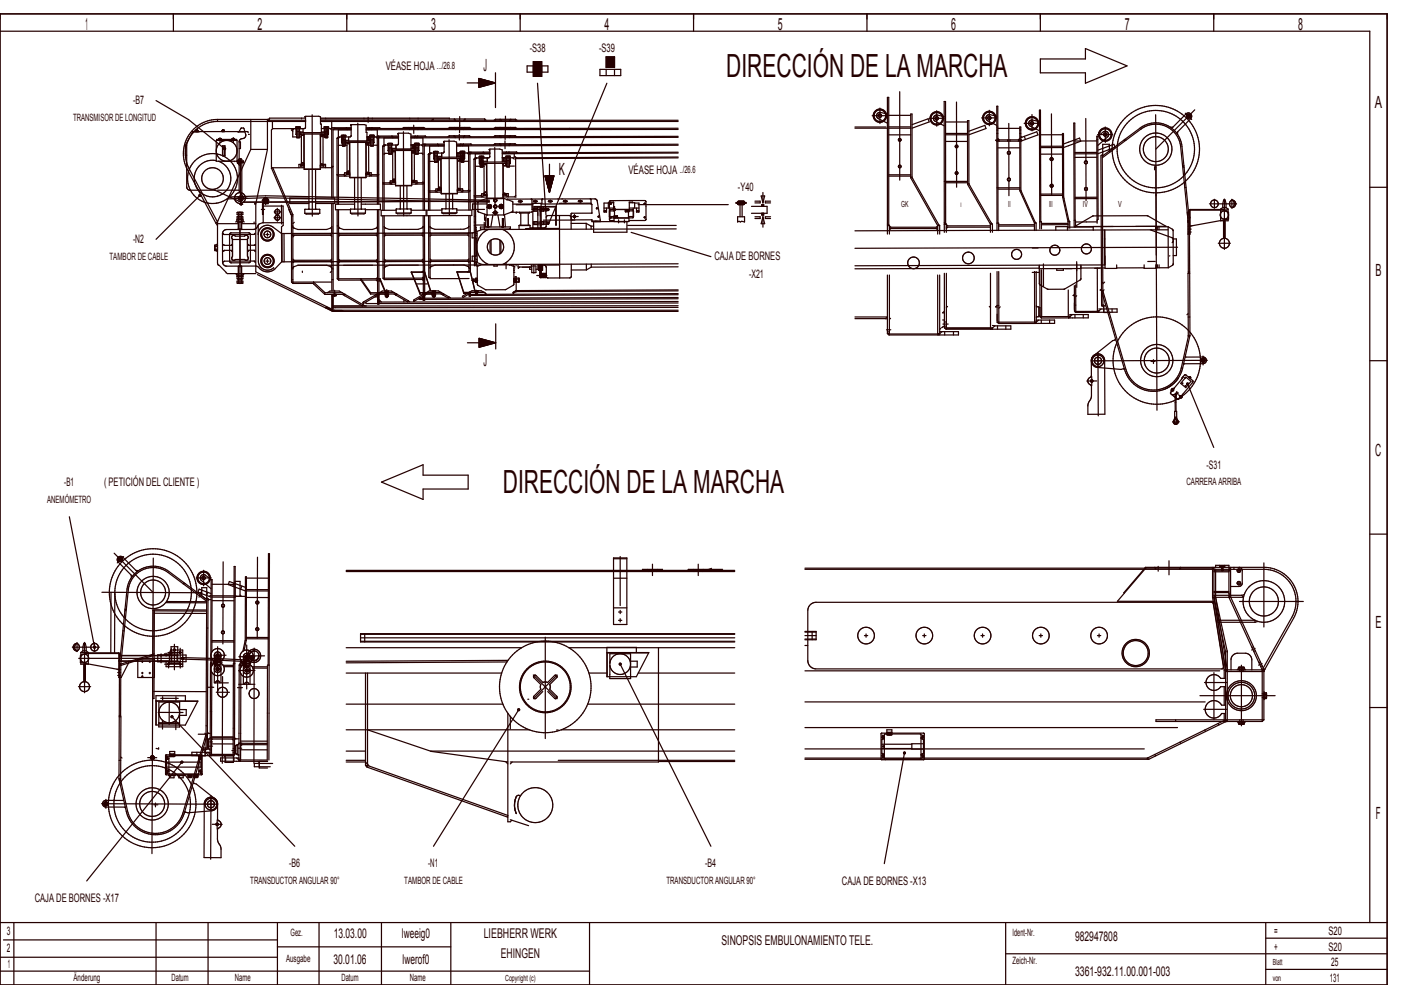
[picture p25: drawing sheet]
<svg xmlns="http://www.w3.org/2000/svg" width="404mm" height="284mm" viewBox="0 0 404 284" stroke-linecap="round" stroke-linejoin="round" font-family="sans-serif">
<defs><g id="words">
<g font-size="9.2" fill="#240000">
<text x="209.4" y="22.1">DIRECCIÓN DE LA MARCHA</text>
<text x="145" y="142.1">DIRECCIÓN DE LA MARCHA</text>
</g>
<g font-size="4.8" fill="#240000">
<text x="24.6" y="8.6">1</text>
<text x="74.3" y="8.6">2</text>
<text x="124.3" y="8.6">3</text>
<text x="174.3" y="8.6">4</text>
<text x="224.3" y="8.6">5</text>
<text x="274.3" y="8.6">6</text>
<text x="324.3" y="8.6">7</text>
<text x="374.3" y="8.6">8</text>
<text x="139.4" y="20.6">J</text>
<text x="396.5" y="31.1">A</text>
<text x="161.1" y="50.6">K</text>
<text x="396.7" y="79.6">B</text>
<text x="139.4" y="105.6">J</text>
<text x="396.6" y="131.6">C</text>
<text x="396.7" y="181.1">E</text>
<text x="396.8" y="236.1">F</text>
</g>
<g font-size="3.9" fill="#240000">
<text x="96.2" y="270.3">13.03.00</text>
<text x="115.9" y="270.3">lweeig0</text>
<text x="139.5" y="270.3">LIEBHERR WERK</text>
<text x="208.1" y="272.3">SINOPSIS EMBULONAMIENTO TELE.</text>
<text x="310" y="271.3">982947808</text>
<text x="96.2" y="277.8">30.01.06</text>
<text x="116.1" y="277.8">lwerof0</text>
<text x="144.4" y="276.3">EHINGEN</text>
<text x="310" y="281.3">3361­932.11.00.001­003</text>
</g>
<g font-size="3.4" fill="#240000">
<text x="152.8" y="15.1">­S38</text>
<text x="172.8" y="15.1">­S39</text>
<text x="111.2" y="20.1">VÉASE HOJA</text>
<text x="38.4" y="30.1">­B7</text>
<text x="181.2" y="50.1">VÉASE HOJA</text>
<text x="212.8" y="55.1">­Y40</text>
<text x="38.4" y="70.1">­N2</text>
<text x="206" y="75.1">CAJA DE BORNES</text>
<text x="216" y="80.1">­X21</text>
<text x="347.9" y="135.1">­S31</text>
<text x="18.5" y="140.1">­B1</text>
<text x="30" y="140.1">( PETICIÓN DEL CLIENTE )</text>
<text x="83.4" y="250.1">­B6</text>
<text x="123.5" y="250.1">­N1</text>
<text x="203.4" y="250.1">­B4</text>
<text x="242.8" y="255.1">CAJA DE BORNES ­X13</text>
<text x="10" y="260.1">CAJA DE BORNES ­X17</text>
<text x="2" y="269.6">3</text>
<text x="367.5" y="269.6">=</text>
<text x="383.1" y="269.6">S20</text>
<text x="2" y="274.6">2</text>
<text x="367.5" y="274.1">+</text>
<text x="383.1" y="274.1">S20</text>
<text x="2.2" y="279.1">1</text>
<text x="383.9" y="278.6">25</text>
<text x="383.5" y="283.1">131</text>
</g>
<g font-size="2.9" fill="#240000">
<text x="126" y="19.9">.../26.8</text>
<text x="21.1" y="34.9">TRANSMISOR DE LONGITUD</text>
<text x="196" y="49.9">../26.6</text>
<text x="31.6" y="74.9">TAMBOR DE CABLE</text>
<text x="342.1" y="139.9">CARRERA ARRIBA</text>
<text x="13.6" y="144.9">ANEMÓMETRO</text>
<text x="72.2" y="254.9">TRANSDUCTOR ANGULAR 90°</text>
<text x="116.6" y="254.9">TAMBOR DE CABLE</text>
<text x="192.2" y="254.9">TRANSDUCTOR ANGULAR 90°</text>
<text x="83.8" y="269.9">Gez.</text>
<text x="292" y="269.9">Ident­Nr.</text>
<text x="82.5" y="277.4">Ausgabe</text>
<text x="292" y="277.9">Zeich­Nr.</text>
<text x="21.2" y="282.9">Änderung</text>
<text x="49.5" y="282.9">Datum</text>
<text x="67.7" y="282.9">Name</text>
<text x="98.5" y="282.9">Datum</text>
<text x="118.2" y="282.9">Name</text>
</g>
<g font-size="2.4" fill="#240000">
<text x="259.9" y="59.8">GK</text>
<text x="290.7" y="59.8">II</text>
<text x="302.5" y="59.8">III</text>
<text x="312.3" y="59.8">IV</text>
<text x="322.4" y="59.8">V</text>
<text x="367" y="278.3">Blatt</text>
<text x="145.7" y="282.8">Copyright (c)</text>
<text x="367" y="282.8">von</text>
</g>
<text font-size="1.8" fill="#240000" x="276.9" y="59.8">I</text>
</g></defs>
<g fill="none" stroke="#240000" stroke-width=".35">
<path d="M0 4h400v280h-400zM0 9h395v257M50 4v5M100 4v5M150 4v5M152 19h6v1.8h-6zM153.8 17.8h2.4v4.2h-2.4zM174.8 16.4h2.4v3h-2.4zM200 4v5M250 4v5M300 4v5M300 17h13v-3l12 5-12 5v-3h-13z"/>
<path d="M350 4v5M45 29l9.4 5.5 10.4 8.4M55.7 38l-.1 .1M55.9 38h1.5M56.4 37.7v.2M56.4 37.9h.2M56.4 37.7h.1M56.5 37.6h.5M56.5 37.6l.5 .1M56.5 37.6l-.1 .1M56.6 37.9h.1M56.6 37.4v.5"/>
<path d="M56.6 37.4h.3M56.8 37.4v.6M56.9 37.4l.1 .5M56.9 37.9h.1M57 37.9h.1M57 37.7h.1M57 37.6l.1 .3M57 37.6v.1M57.1 37.9h.1M62.7 34.4v.6M62.7 35h25.5M62.7 34.4h14.4"/>
<path d="M62.7 35a9.2 9.2 0 0 0-9.2 9.8M62.7 34.4a9.8 9.8 0 0 0-8.7 14.5M63.1 40v.2M63.1 40h.1M63.2 39.9h.5M63.2 39.9l.1 .1M63.2 39.9l-.1 .1M63.3 40v.2M63.3 39.9v.1M63.4 39.7v1.5M63.5 39.9l.1 .1M63.6 40v.2"/>
<path d="M63.7 39.9l.1 .3M63.7 39.9l-.1 .1M64 37.7l.2 .2M64 37.7h.1M64.1 37.6h.5M64.1 37.6l.4 .1M64.1 37.6l-.1 .1M64.2 37.9h.1M64.2 37.4v.5M64.2 37.4h.3M64.3 37.4v.6M64.5 37.4v.5"/>
<path d="M64.5 37.9h.1M64.6 37.7l.1 .2h-.2M64.6 37.7h-.1M67 39.9h.5M67 39.9l-.1 .3M67 39.9l.1 .1M67.1 40v.2M67.1 39.9v.1M67.3 39.7v1.4M67.3 39.9l.2 .1M67.5 40v.2M67.5 40h.1"/>
<path d="M67.6 39.9v.3M67.6 39.9l-.1 .1M68.5 37.9v.1M70.6 38h-1.9l.8-1 .6-.1 .8 1.9a1.2 1.2 0 0 1-1.5 1.3l-.4 .8v14.2l1 1.4a.96 .96 0 0 1-.1 1.2 .96 .96 0 0 1-1.1 .3l-6.8-3.1M71.4 37.9h-15.7l-2 3.8M71.4 38.1h.1M71.6 38.1h.1M71.7 38.7h.1M71.8 38.7h.1M72.3 34.4v8.7M77.1 34.4v8.7M77.1 34.4l.5-.1v.4"/>
<path d="M77.1 34.6l.4 .1M77.5 34.7h10.7M77.5 34.7l-.4 .3M78.6 35v2.1M84.4 37.1v2.4h1.2M84.8 37.1l-.4 .4h-.4l.4 .4M85.3 36.6v2.1M85.3 36.6h1.3v.5M85.3 36.6h.1M85.3 38.7h.1M85.4 38.7v.1M85.4 38.8h.1"/>
<path d="M85.4 38.8h.2M85.5 36.6h.1M85.5 37.1l.1 2.5M85.6 39.6h.7M85.6 37.9h.7M85.6 39.6v.1M85.6 36.6v.5M85.6 37.9v1.8M85.6 39.7h.7M85.8 36.6h-.2M86 36.5v3.3M86.1 36.6h.2"/>
<path d="M86.3 36.6v.5M86.3 37.9v1.8M86.3 36.6h.1M86.3 39.5h.6M86.3 39.4l.2 .1M86.3 39.6v.1M86.4 37.1l-.1 2.5M86.4 36.6h-.1M86.5 38.7h7M86.9 38.8h-.6l.2 .2M86.9 38.8v8.5M86.9 38.8a.36 .36 0 0 0 .4 .2 .36 .36 0 0 0 .3-.3v8.6"/>
<path d="M87 34.1v.2M87.4 38h-.9v1.5M87.4 37.1v1.2M87.7 38.7v10M88.1 33.8l-.1-.2 .2-.1h3.7l.5 .2 .3 4.6M88.1 33.8h.1M88.1 34.1h-10.4v.2M88.1 33.8v2.9l-.2 .3-9.2 .1-.4 .4v11M90 33.1l.1 29.2M92.4 39h.9M92.4 38.7v10M92.4 34.1h37.2v.2"/>
<path d="M92.4 35h103.2M92.4 34.3h47.4M92.4 38.9v8.7a.36 .36 0 0 1 .4-.3 .36 .36 0 0 1 .4 .3M92.5 34.7h103.1M92.7 38h.8l.1 1.5M92.7 37.1h3M92.8 38.7l-.4 .2M92.9 38.7a.36 .36 0 0 1 .3 .4 .36 .36 0 0 1-.5 .3 .36 .36 0 0 1-.3-.5M93 38.8h.7M93.1 39.5h.6M93.1 38.9l.1 8.7M93.4 36.6v.5"/>
<path d="M93.5 36.6h1.3v.5M93.5 36.6h-.1M93.5 37.1v.9M93.5 38.3h-7M93.7 36.6h.1M93.7 37.1v2.5M93.7 39.6h.8M93.7 37.9h.8M93.7 39.6l.1 .1M93.8 36.6v.5M93.8 37.9v1.8M93.8 39.7h.7"/>
<path d="M93.9 34.1v.2M94 36.6h-.2M94.1 36.5v3.3M94.2 36.6h.2M94.4 36.6v.5M94.4 37.9l.1 1.8M94.5 36.6h-.1M94.5 39.6v.1M94.5 37.1v2.5M94.5 38.8h.1M94.6 36.6h-.1M94.7 37.2v-.1v1.5"/>
<path d="M94.7 38.6l-.1 .2M94.7 38.7l-.1 .1M95.2 37.1l.5 .4M95.7 35v22.1M95.7 36.8h4.2M96 36.8v20.3M96.6 36.8l-.6 .6h5.3M97.2 39.9h.4M97.2 39.9v19M97.6 37.4v2.1M97.6 39.9v2M98 39.5l-.4 .4"/>
<path d="M98 39.5h-.4l-.4 .4M98.5 39.5v.1M98.5 39.5h-.5M98.5 39.5v1.6M98.7 39l.1 .1M98.7 39.5v2.5M98.8 39.1v.4M98.8 39.1h.1M99 39l-.2 .1M99.1 38.9v3.3M99.2 39l.2 .1M99.4 39.1v.4"/>
<path d="M99.5 39.5v2.5M99.6 39l-.2 .1M99.9 36.8v.3M99.9 36.8l.2 .6M100.5 39.5v1.2M101.1 36.1v.1M101.1 36.2h.1M101.2 36.2h.1M101.2 36.2v3.1l-2.8 .2v-.4h1.4v.4M101.3 37.1h-4.9M101.3 36.8h-1.4M101.3 35.9l-.2 .2"/>
<path d="M101.3 35.9h.1M101.3 35.9h3.8l.5 .2 .2 4.6M103.2 35.5v26.8M105 34.1v.2M105.6 37.4h3.2v1.8M105.6 36.8h3.9M105.9 39.5v.9M106 39.5v.9M106.2 33.8v1.5M106.3 39.3v1.3M106.6 37.1v-.3l-.2 .6M106.6 39v.5"/>
<path d="M106.6 39.5h2.2M106.6 39h1.3v.5M106.6 39h.1M106.6 39.5v.9M106.7 39.5v1.6h-7v-.6M106.8 39h.1M106.9 39v3M107.2 39h-.3M107.3 38.9v3.3M107.3 37.1v-.3l-.2 .6M107.4 34.1v.2M107.4 39h.2"/>
<path d="M107.6 39v.5M107.6 39.5v2.5M107.7 39.5v1.7M107.7 39h-.1M107.9 39.5l-.1 1.7M107.9 39.5h-2.1h1.1v1.7M107.9 39.5v.1M108.3 39.5l.5 .4M108.8 39.2v.7M108.8 39.9v2M109.2 39.2v19.7M109.2 39.4l.3 .1"/>
<path d="M109.5 36.8v.3M109.5 36.8l.2 .3M109.5 39.5l-.3 .3h5.7M110.7 39.8v2M113 39.5v-.3l.3 .6M114.8 38.5v.1M114.8 38.6h.1M114.8 38.5l3-.1 .7 .3v3.1M114.8 38.6l.1 .1M114.8 38.5h.1M114.9 38.7h.1M114.9 38.7v2.8l-.2 .3h-4"/>
<path d="M114.9 39.2h-6.1M114.9 39.5h-5.4M116.3 38l.1 24.2M116.4 36.8v.3M116.4 36.8h5.8M116.4 36.8l-.4 .3M117.8 37.1v-.3l.3 .3v.3M118.2 34.1v.2M119.3 36.1v2.4M119.7 39.5v-.3l-.2 .5M120.5 39.5v-.3l-.3 .5M120.6 34.1v.2"/>
<path d="M120.8 37.1v-.3l-.3 .3v.3M122.2 36.8v.3M122.2 36.8l.4 .3M122.6 39.2v.3M122.6 39.2h-4.1M122.6 39.2l.3 .3M124.9 34.7v-.4l-.4 .4v.3M129.6 39.1v.3M129.6 39.1h5.7M129.6 39.1l-.5 .3M129.7 36.8v.2M129.7 36.8h5.7"/>
<path d="M129.7 36.8l-.5 .2M130.9 39.4v-.3l.4 .6M131 37v-.2l.3 .2v.4M131 34.7v-.4l.4 .4v.3M132.5 38.8v1.6M132.6 33.6l-.1 4.7M134 39.4v-.3l-.3 .6M134.1 37v-.2l-.4 .2v.4M134.1 34.7v-.4l-.3 .4v.3M134.7 23.9h3.4M135.3 39.1v.3M135.3 39.1l.5 .3"/>
<path d="M135.4 36.8v.2M135.4 36.8l.5 .2M138.1 22.6l4.8 1.3-4.8 1.3zM138.1 22.6v.1M138.2 22.7l-.1 .1M138.3 22.7l-.2 .2M138.4 22.7l-.3 .4M138.5 22.7l-.4 .5M138.6 22.8l-.5 .5M138.8 22.8l-.7 .7M138.9 22.8l-.8 .8M139 22.9l-.9 .8"/>
<path d="M139.1 22.9l-1 1M139.2 22.9l-1.1 1.1M139.3 22.9l-1.2 1.2M139.4 23l-1.3 1.3M139.5 23l-1.4 1.4M139.6 23l-1.5 1.5M139.7 23.1l-1.6 1.6M139.8 34.3v.4M139.8 34.3l.4 .4M139.8 23.1l-1.7 1.7M139.9 23.1l-1.8 1.9M140 23.1l-1.9 2"/>
<path d="M140.1 23.2l-2 2M140.3 23.2l-2 1.9M140.3 23.2l-1.8 1.9M140.5 23.3l-1.8 1.8M140.6 23.3l-1.7 1.7M140.7 23.3l-1.7 1.6M140.8 23.3l-1.6 1.6M140.9 23.4l-1.5 1.4M141 23.4l-1.4 1.4M141.1 23.4l-1.3 1.3M141.2 23.5l-1.2 1.2M141.3 23.5l-1.1 1.1"/>
<path d="M141.4 23.5l-1.1 1.1M141.5 23.5l-1 1M141.6 23.6l-.9 .9M141.7 23.6l-.8 .8M141.9 23.6l-.8 .8M142 23.7l-.7 .6M142.1 23.7l-.6 .6M142.2 23.7l-.5 .5M142.3 23.7l-.5 .5M142.4 23.8l-.4 .3M142.5 23.8l-.3 .3M142.6 23.8l-.2 .2"/>
<path d="M142.7 23.9l-.1 .1M142.8 39.1v.3M142.8 39.1h5.7M142.8 39.1l-.5 .3M142.8 23.9h.1M142.9 36.7v.3M142.9 36.7h5.7M142.9 36.7l-.5 .3M142.9 21v10M142.9 34.4v.3M142.9 34.4h5.7M142.9 34.4l-.4 .3"/>
<path d="M144.1 39.4v-.3l.4 .6M144.2 37v-.3l.3 .3v.4M144.2 34.7v-.3l.4 .3v.3M145.7 38.6v1.6M145.8 33.5l-.1 5M147.2 39.4v-.3l-.3 .6M147.3 37v-.3l-.4 .3v.4M147.3 34.7v-.3l-.3 .3v.3M148.5 39.1v.3M148.5 39.1l.5 .3M148.6 36.7v.3M148.6 36.7l.5 .3"/>
<path d="M148.6 34.4v.3M148.6 34.4l.5 .3M155 24l2.4 38.1M173 20h6v1.8h-6zM174.8 20v1.8M175 24l-16.9 40.7M177.2 20v1.8M195.6 39.6l-77.1 .1h3.4l.1 1.9M195.6 39.3l-77.1 .2M195.6 37l-90 .1M195.6 37.3l-90 .1M246.5 37h9.4"/>
<path d="M246.5 36.6h9M251.5 33.4h4.4M253.7 31.2v4.4M254.8 34.9h.1M255.9 32.9l-2-.5a.96 .96 0 0 0-1.1 .7 .96 .96 0 0 0 .5 1.1l2.6 1.3M256.3 38.9h6.3M256.3 37h6.3M256.3 36.6h6.3M256.3 33.3h6.3M259.4 26.4v25.5M263 35.9l4.6-1.6 .3 .9-4.9 1.8M270.1 31.9v4.5"/>
<path d="M271.8 34.1h.1M272.3 34.1h-4.4M272.3 33.6l-2-.4a.96 .96 0 0 0-1.1 .6 .96 .96 0 0 0 .5 1.2l2.6 1.3M272.7 38.9h6.3M272.7 38.5h6.3M272.7 35.2h6.3M275.8 29.4l.1 24.6M279.4 37.8l4.6-1.6 .3 .9-4.9 1.8M285.3 31.8v4.5M287.4 34h-4.3M287.4 33.5l-1.9-.4a.96 .96 0 0 0-1.1 .6 .96 .96 0 0 0 .5 1.2l2.6 1.3M287.5 38.5h.2"/>
<path d="M287.5 37.5h.2M287.5 36.6h.2M287.7 39.9l.4 .4M290.9 35.6v20.8M294.1 38.5h.3M294.1 37h-6.4M294.1 39.9l-.4 .4M294.4 37.5h-.3M294.4 39.7l4.6-1.7 .3 .9-4.9 1.8h-6.9l-.4-.3 .4-.1M294.4 39.3l.3 .3M295.4 39.3l.3 .9M297.2 36.4l2.6 1.3"/>
<path d="M297.6 33v4.7M298.7 37.1h.1M299.7 35.6h-4.4M299.7 35.1l-1.9-.5a.96 .96 0 0 0-1.1 .7 .96 .96 0 0 0 .5 1.1M299.8 38.5h.2M303.2 32.8l.1 23.4M306.4 38.9h-6.4M306.4 38.5v17.5M306.7 38.5v18.3M313.1 34.2l.1 23.6M316.6 39.3h-.3l.1 24.2M316.6 39.3l1.6-1.3a.96 .96 0 0 1 1.3 .2 .96 .96 0 0 1-.1 1.3l-2.8 2.4"/>
<path d="M316.6 39.3l.1 23.9-.3 .3M316.9 38.2h.1M318.7 36.6v4.5M320.9 38.8h-4.4M333.3 33.1v15M337.9 37a7.6 7.6 0 0 0-9.1-.1l-10.9 8.1M337.9 37l1.4 1.3M337.9 37l4.1-4.2a.95 .95 0 0 1 1.4 0 .95 .95 0 0 1 0 1.4l-4.1 4.1M338.3 36.6l-.8 .1M339.3 38.3a7.5 7.5 0 0 1 1.5 3.9l2.2 21.4M339.6 38l-.1 .8M341.8 32.6l1.8 1.9"/>
<path d="M344.5 31.7l-11.2 11.3M53.5 44.8v-2.9h.3v12a.96 .96 0 0 0 1 .9l7.2 .1M53.5 44.8h.3M53.5 44.8a9.3 9.3 0 0 0 1 3.8l8.2 15.4M54 48.9h.1M54 48.9l8.2 15.4M57.6 56.3l-12.6 12.7M62 54.9h.1M62.4 40.5h6v6h-6zM62.4 46.3a5.3 5.3 0 0 0-6.2 6.6 5.3 5.3 0 0 0 8.7 2.4 5.3 5.3 0 0 0-1.9-8.8M62.5 58.6h.1M62.5 40.5v-.3h5.7v.3"/>
<path d="M62.7 54.8h6.3M64.2 42.1h.7v2.8h-.7zM64.3 42.1h.5v2.7h-.5zM66.2 56.8l10.4-.3 64.5 1.2M67.4 57.1h3.8M67.6 46.5v.1M68.2 46.5v.1M68.4 46.7h1.9M68.5 46.3v.7M68.5 47l.3 .2M68.5 46.4v.1M68.5 46.9h.3"/>
<path d="M68.5 46.5h.3M68.5 46.9v.1M68.5 46.5v.4M68.7 56.8l.5-.2 .5 .2v.6l-.5 .2-.5-.2zM68.8 46.2h-.3v.2M69 46v1.4M69 40.9h.3v1.9h-.3M69 47h.3M69 46.9h1.1M69 46.9h1.2M69 46.5h1.2M69 46.4h1.1"/>
<path d="M69 46.3h.3M69 45.7h.3M69 57.3v-.4h.3l.1 .3-.2 .1M69 57.3h.2M69.1 58.9h.9M69.2 57.3h.1M69.2 56.5v1.2M69.2 56.8l-.2 .1v.4M69.3 45.7v1.9h-.3M69.3 46h.4v12.9M69.3 45.9h.3M69.3 45.8l.2 .1"/>
<path d="M69.3 45.8h.1M69.3 45.7l.3 .3M69.3 45.7l.1 9.8M69.4 55.5v3.4M69.4 58.9l.1-.2 .2 .2M69.4 58.9l.2 .2 .1-.2M69.5 57.1a.29 .29 0 0 1-.2 .3 .29 .29 0 0 1-.3-.1M70.1 46.4v.5M70.1 46.4l.1 .1M70.2 46.5v.4M70.2 46.9h-.1M72.3 43.1h4.8"/>
<path d="M72.3 43.1l-9.6 20.9M73.5 58.8h.1M73.5 58.6v.2M73.6 58.8h.1M73.6 58.6v.2M75.7 59.4h5.9l.1 4.8M75.9 57.7a.72 .72 0 0 0 .7 .8 .72 .72 0 0 0 .7-.7M75.9 57.7v1M75.9 58.8v5.4M75.9 58.7v.1M75.9 57.4v.3M76 58.7h-.1"/>
<path d="M76.2 57.2l-.3 .2M76.5 57l-.6 .5M76.6 57h.1M76.6 56.9v2.2M76.6 57l-11 .3M76.6 57l64.5 1.3M76.6 57l.6 .3 .1 .4M76.6 57l-.3 .1M77.1 43.1l-3.3 15.7v19.6l22.5 11.1M77.3 57.7v.1M77.3 57.7v1h-1.4M77.3 58.5l-1.6 .2v3.1h.2"/>
<path d="M77.6 57.7l-2 .1M78.3 48.5l5.7 13.4M78.3 48.5l-.1 .1M78.7 48.4l5.7 13.5M78.7 48.4l-.4 .1M81.2 59.2v5.4M83.6 57.3h5.5M86.7 47.4v.5M86.7 47.9h.1M86.8 47.9h.9M86.9 47.3h.8M86.9 47.9v-.3h.8v.8h-9"/>
<path d="M86.9 47.4h-.7v1M87.6 47.3a.36 .36 0 0 1-.3 .3 .36 .36 0 0 1-.4-.3M87.6 47.3a.36 .36 0 0 0-.3-.4 .36 .36 0 0 0-.4 .4M87.7 48.7h4.7M89.1 48.8v11.4M89.1 57.1h-5.5v1.6h5.5M91 48.8v11.4l1.2 .2M91 57.1h5.5v1.6h-5.5M93.2 47.6h-.8v.7h3.3l.3-.3h-.3M93.2 47.6v.3M93.2 47.4h.7v.9M93.4 47.4v.5h-1"/>
<path d="M95.7 58.7v25.2M96 58.7l.1 25.2M97.6 41.9v8.5M97.6 50.4v.4M97.6 50.4h-.4l.4 .4M97.6 50.8v8.1M98.5 41l.1 .2M98.5 41.1l.1 .1M98.6 41.2h.1M98.7 42h.8M98.7 40.3h.8M98.7 41.9h-1.1"/>
<path d="M98.7 42l.1 .1M98.8 40.3v1.8M98.8 42.1h.6M99.3 50.4h.1M99.3 50.8h-1.7M99.3 50.4h-1.7M99.4 50.4l.4 .4M99.4 50.1l-.3 .3M99.4 40.3v1.8M99.5 41.9h.6M99.5 41.2h.6M99.5 42l-.1 .1"/>
<path d="M99.8 49.8l.1 .5h1M100.1 50.3v-.2h.8v.7h-1.6M100.1 41.2a.36 .36 0 0 0 .4 .2 .36 .36 0 0 0 .3-.3v8.6M100.1 41.2l-.1 8.5h.8M100.1 49.8h-.7l-.1 1M100.5 40.5h-.9v1.4M100.8 49.7a.36 .36 0 0 0-.4-.4 .36 .36 0 0 0-.3 .5M100.8 49.7a.36 .36 0 0 1-.3 .3 .36 .36 0 0 1-.4-.2M100.9 41.1v10.1M102.2 51.2l.1 9M102.3 58.9h-5.6v1.6h4.4M104.2 51.2v9.1"/>
<path d="M104.2 58.9h5.5v1.6h-4.3M105.5 41.4h.9M105.5 41.1v10M105.5 51.1l-4.6 .1M105.6 41.3v8.7a.36 .36 0 0 1 .4-.3 .36 .36 0 0 1 .3 .3M105.8 40.4h.9v1.5M106.2 41.2a.36 .36 0 0 1-.2 .6 .36 .36 0 0 1-.4-.5M106.2 41.2l-.4-.1-.2 .2M106.3 41.3v8.7M106.3 50h-.8v.8h1.1M106.3 49.8h.7l.1 1M106.6 49.8l-.1 .5h-1h.8v-.3"/>
<path d="M106.6 50.8h2.2M106.6 50.8l.4-.4h2.2l-.4 .4M106.7 40.7h-7M106.7 41.9h.2M106.7 41.9h-.4M106.9 42h.7M106.9 41.2h-.7M106.9 42v.1M106.9 42.1h.7M107 50.2l.3 .2M107.6 40.3v1.8M107.6 41.9h1.2"/>
<path d="M107.6 41.2h.2M107.6 40.3h-.7v1.8M107.6 42v.1M107.9 41l-.1 .2M108.8 41.9v8.9M108.8 50.8v8.1M110.3 42.2l.9-.4-.5 .4M110.3 42.2h.4M110.3 42.2l.1 18.4M110.7 41.8v.1M110.7 44.2h1.4M110.7 41.8l-.4 .4"/>
<path d="M110.7 42.2l.1 10.9M110.8 53.1l-.4-.4h2.1l.5 .4M110.8 53.1v7.5M111.1 44.2l-.4 .4M111.8 41.8l.2-.5 1.2 .1v.4M111.9 42l.1 1.5M111.9 43.5h.1M112 43.5h.1M112.1 41.3l.1 .1M112.1 41.8v2.5M112.1 44.3h.8M112.1 42.6h.8"/>
<path d="M112.1 44.3l.1 .2M112.2 41.4v.4M112.2 42.6v1.9M112.2 44.5h.7M112.2 41.4h.1M112.4 41.3l-.2 .1M112.5 41.3v3.2M112.5 52.4l-.2 .3M112.6 41.3l.2 .1M112.8 41.4v.4M112.8 42.6l.1 1.9M112.9 44.2h.3"/>
<path d="M112.9 43.5h.3M112.9 44.3v.2M112.9 41.8v2.5M113 41.3l-.2 .1M113 52.1v.4M113 52.5v.1M113 52.6h.1M113.1 52.6h.1M113.1 52.6h.9M113.2 52h.8M113.2 43.5a.36 .36 0 0 0 .4 .3 .36 .36 0 0 0 .4-.4v8.6M113.2 43.5l.1 8.5"/>
<path d="M113.3 52a.36 .36 0 0 1 .5-.3 .36 .36 0 0 1 .1 .6 .36 .36 0 0 1-.6-.2M113.3 52.6v-.2h.7v.7h-3.2M113.3 52v.1M113.3 52.1h-.8v1M114 43.4l.1 10.1M115.4 53.6v6.6M117.3 53.6l.1 6.6M118.5 41.8v1.2h-4.3v-1.2v1h-1.1v1.4M118.5 42.8h1.1v1.4M118.7 43.7h.9M118.7 43.4v10.1M118.7 53.5h-4.6"/>
<path d="M118.8 43.7v8.7a.36 .36 0 0 1 .3-.4 .36 .36 0 0 1 .4 .4M118.8 41.8v1M119.2 41.7v1.2M119.4 43.5h.4M119.4 43.6a.36 .36 0 0 1-.3 .5 .36 .36 0 0 1-.3-.4M119.4 43.6a.35 .35 0 0 0-.3-.2 .35 .35 0 0 0-.3 .3M119.5 44.2h.3M119.5 43.7v8.7M119.5 52.4h-.8v.7h3.3l.4-.4h-2.2l-.4 .4M119.5 52.4v.2M119.5 52.1h.7v1M119.5 41.8v-.5l1.4 .1-.1 2.1"/>
<path d="M119.6 41.8v1.6h-6.5v-.6M119.6 43h-6.5M119.7 52.6h-1M119.7 52.1v.4M119.7 52.5v.1M119.7 41.3l.2 .1M119.8 41.8v2.5M119.8 44.3h.8M119.8 42.6h.8M119.8 44.3l.1 .1M119.9 41.4v.4M119.9 42.6v1.8"/>
<path d="M119.9 44.4h.6M119.9 41.4h.1M120.1 41.3l-.2 .1M120.2 41.2v3.3M120.2 52.4l.3 .3M120.3 41.3l.2 .1M120.5 41.4v.4h.4M120.5 42.6v1.8M120.6 44.3l-.1 .1M120.6 41.3l-.1 .1M120.7 43.5h-.1M120.8 43.5h-.1"/>
<path d="M120.8 41.8h-.2v2.5M120.8 43.3l-.1 .2M120.8 41.8v.1M121.5 41.8l.5 .4M121.6 44.2l.4 .3M122 41.6v19M122 44.2h-1.4M122 41.8h-3.5M122 52.4l-.3 .3M122.3 41.6l.1 19M122.4 41.8h.3M122.7 41.8l-.4 .3h5.8"/>
<path d="M122.8 41.6l-.1 .2M123.5 44.5l.9-.4-.5 .4M123.5 44.5h.4M123.5 44.5l.1 16.1M123.9 44.1v.4M123.9 44.1l-.4 .4M123.9 44.5l.1 16.1M123.9 46.5h1.4M125 43.7l.1 .6M125 43.7h1.2l.1 .4M125 43.7h.1M125.1 44.1v1.6"/>
<path d="M125.1 45.7l.1 .1M125.1 45.7v.1M125.1 45.8h.2M125.2 43.7h.1M125.3 44.1v2.5M125.3 46.6h.8M125.3 45h.8M125.3 46.6v.2M125.3 43.7v.4M125.3 45v1.8M125.3 46.8h.7M125.6 43.7h-.2"/>
<path d="M125.7 43.6v3.3M125.7 54.8l-.3 .2M125.8 43.7h.2M126 43.7v.4M126 45v1.8M126 43.7h.1M126.1 46.5h.3M126.1 46.6l-.1 .2M126.1 43.7h-.1M126.2 41.8v-.3l.2 .6M126.2 54.5v.4M126.2 54.9h.1"/>
<path d="M126.3 54.9h.9M126.3 45.1v.6h6.5M126.4 45.8h-.3v-1.7v2.5M126.4 54.7h.8v.2h-.8zM126.4 54.4l.1 .1M126.5 54.5h-.8v.9M127.2 54.3a.36 .36 0 0 0-.4-.3 .36 .36 0 0 0-.4 .4M127.2 54.3l-.1-8.6a.36 .36 0 0 1-.3 .4 .36 .36 0 0 1-.4-.4v8.6M127.2 54.3a.36 .36 0 0 1-.3 .4 .36 .36 0 0 1-.4-.2M127.2 45.7v10.1M127.2 54.3h-.8M127.2 54.9v.5h-3.3l-.3-.4h2.1l.5 .4"/>
<path d="M127.4 45.3v-1.2v1h-1.2v1.4M127.9 40.9l.2-.2h2.8l.8 .3v3.1M127.9 40.9h.1M127.9 40.9l.1 .1M128.1 41h.1M128.1 42.1h-4.2v2M128.1 41v2.7M128.1 43.7v.1M128.1 43.8l-.4 .3h-3.8M128.1 41.8h-5.4M128.1 41.5l-6.1 .1M128.6 55.9v4.2"/>
<path d="M129.5 40.3l.1 21.8M130.5 55.9v4.2M131.7 42.1l3.4-.1v1.9M131.7 44.1v1.2M131.8 45.7l.1 10.1M131.9 54.9v.5h3.3l.3-.4h-2.1l-.5 .4M131.9 54.9h.9M131.9 55.8h-4.7M131.9 46v8.7a.36 .36 0 0 1 .4-.4 .36 .36 0 0 1 .4 .4M131.9 46a.36 .36 0 0 0 .3 .4 .36 .36 0 0 0 .4-.4M132 44.1v1M132.1 44.1v1"/>
<path d="M132.3 45.7l-.4 .3M132.4 45.7l.2 .3M132.4 44v1.2M132.5 45.8h.5M132.6 46l.1 8.7M132.6 46.5h.4M132.7 54.7h-.8v.2M132.7 54.7v.2M132.7 54.4h.7v1M132.7 43.7v.4M132.7 44.1h1.3M132.7 43.7h.1"/>
<path d="M132.7 43.7h1.3v.4M132.7 44.1v1M132.8 45.3h-6.5M132.8 44.1v2.4M132.8 45.1h-1.1M132.9 54.9h-.1M132.9 41.8v-.3l-.2 .6M132.9 54.4v.4M132.9 54.9h.1M132.9 43.6l.1 .1M132.9 54.8v.1M132.9 44.1v1.7"/>
<path d="M132.9 44.1h-1.2M133 44.1v2.5M133 46.6h.8M133 46.6v.2M133 43.7v.4M133 43.7h.1M133 46.8h.7M133.3 43.6l-.3 .1M133.3 43.6l.1 3.2M133.4 54.7l.3 .3M133.5 43.6l.2 .1M133.6 41.8v-.3l-.2 .6"/>
<path d="M133.7 43.7v.4M133.7 44.9v1.9M133.7 45.8h.2M133.7 44.9h-.7v1.9M133.8 46.6l-.1 .2M133.8 45.8l-.1-1.7 .1 2.5M133.8 43.6l-.1 .1M134 44.1l-.1 1.7M134 45.7l-.1 .1M134 45.7h.1M134 44.1v1.6M134.7 44.1l.4 .4"/>
<path d="M135.1 44.1h-3.4M135.1 43.9l.1 16.7M135.1 46.5h-1.3M135.2 54.7l-.3 .3M135.5 44.4v-.5l.1 16.7M135.5 44l.3 .1M135.8 41.5v.3M135.8 41.5h-4.1M135.8 41.5l.2 .3M135.8 44.1l-.3 .2h5.8M135.9 43.9l-.1 .2M136.7 45.9l.8-.4-.4 .4"/>
<path d="M136.7 45.9l.1 30.8M136.7 45.9h.4M137.1 45.5v.4M137.1 45.5l-.4 .4M137.1 45.9v10.9M137.1 47.9h1.4M137.1 56.8l.1 19.8M137.8 58.3h.1M137.8 58.3l.1 2.7 2.6 1M138.2 45.1l.1 2M138.2 45.1h.3M138.2 45.1h.1"/>
<path d="M138.2 45.5l.1 1.7M138.3 47.1v.1M138.3 47.2h.1M138.3 47.2h.2M138.4 45.5v1.7M138.5 48h.7M138.5 48v.2M138.5 48.2v-1.8h.7v1.8M138.5 48.2h.7M138.8 45l.1 3.3M138.9 56.2l-.3 .2M139.2 45.1h-.7v2.9"/>
<path d="M139.2 45.1v.4M139.2 45.1h.3v.4h-.3M139.2 45.1h.1M139.2 45.5v2.5M139.2 48v.2M139.3 47.2h.3M139.3 45.1h-1M139.4 44.1v-.2l.2 .4M139.4 56.8l-.5-.4h-2.2l.4 .4M139.4 55.9v.4M139.4 47.2v.7h.2h-.4M139.4 47.2h-.2"/>
<path d="M139.4 56.3h.1M139.4 56.3h1M139.6 47.2a.36 .36 0 0 0 .4 .3 .36 .36 0 0 0 .3-.4v8.6M139.6 47.2v8.5M139.6 55.8v.1M139.6 56.3v-.2h.8v.2M139.6 55.9h-.7v.9M140.3 55.7a.36 .36 0 0 1-.3 .4 .36 .36 0 0 1-.4-.2M140.3 55.7a.36 .36 0 0 0-.3-.3 .36 .36 0 0 0-.4 .4M140.4 47.1v10.1M140.4 59.8h.1M140.4 58.8h-4.1v1.6h3.4"/>
<path d="M140.4 56.3v.5h-3.3M140.4 57.2l-2.6 1.1M140.4 57.2l.1 4.8M140.5 45.5v1.2M140.5 45.5v1h-1.1v.7M140.5 45.5h-1.3M140.6 59.5v.3M140.6 59.8l.3 .3M140.6 59.8l.3 .2M140.7 59.2l-.1 .3M140.8 59.5l.1 .2M140.8 59.1l-.1 .1"/>
<path d="M140.8 59.5h.6M140.8 59.7l.4 .2M140.9 59.7l.3 .2M140.9 59l-.1 .1M141.1 59l.5 .1 .1 .4M141.1 59l.4 .1 .2 .3M141.1 59l-.3 .1M141.1 43.2h.1M141.1 43.1l3-.1 .7 .2v2.3M141.1 43.2l.1 .1M141.1 43.1v.1M141.1 58l-70.9 .3"/>
<path d="M141.2 59.2l-.4 .2v.3M141.2 59.1v.8M141.2 59.2l.3 .2v.3M141.2 59.2l-.4 .3M141.2 43.3h.1M141.2 43.3v1.9l-.1 .3h-4M141.2 44.3h-4.1v1.2M141.3 43.8l-6.2 .1M141.3 44.1h-5.5M141.5 59.7l-.3 .2M141.6 60l-.7 .1M141.7 59.4l-.1 .6"/>
<path d="M141.7 59.5l-.2 .5M142.4 57.9l.4 .3M142.4 59.6l.2 .3M142.4 59.5v.1M142.4 59.5l.1 .1M142.5 57.6l-.1 .3M142.5 59.8l.1 .1M142.5 59.2l.4-.1 .3 .2M142.5 59.2l-.1 .3M142.6 59.9h.4M142.6 59.9h.5M142.7 57.4l-.2 .2"/>
<path d="M142.7 42.5l.1 19.6M142.7 41.4v.3M142.7 41.4h5.8M142.7 41.4l-.4 .3M142.8 59.1l-.3 .2M143 59.1l.2 .2M143 57.4l.2 .5M143 57.4h-.4M143 57.4l.2 .3M143 57.4h-.3M143.2 59.3v.3M143.2 59.3v.2"/>
<path d="M143.2 57.9l-.4 .3M143.2 59.6l-.1 .3M143.3 57.7v.2M143.3 57.9l-.5 .3M143.3 59.5l-.3 .4M143.9 59.7l.2 .2M144 59.7l.1 .2M144 59.2l-.1 .5M144.1 41.7v-.3l.3 .6M144.1 59.9l.1 .2M144.2 59.5l.3 .4M144.2 59.5h.5"/>
<path d="M144.4 59l-.4 .2M144.4 59h.3M144.5 59.2l-.3 .2v.3l.3 .2M144.5 59.1v.8M144.5 59.2l.3 .2M144.5 58.8v1.5M144.5 59.2l-.3 .3M144.7 59a.57 .57 0 0 1 .4 .5 .57 .57 0 0 1-.4 .6M144.7 59a.58 .58 0 0 1 .4 .5 .58 .58 0 0 1-.3 .6M144.8 59.4v.3l-.3 .2M144.8 44.3h3.5v.9h.4v11.8M144.8 45.5v1.2"/>
<path d="M144.8 46.5h1.2M145 47.1l.1 10.1M145.1 57.2h-4.7M145.1 47.4v8.7a.36 .36 0 0 1 .4-.4 .36 .36 0 0 1 .4 .4M145.2 45.5v1M145.2 57.2h-4.8M145.2 57.2l2.5 .9M145.2 57.2l.1 4.8M145.6 45.4v1.2M145.6 40.6v2.3M145.6 47.1l-.5 .3M145.6 47.1a.36 .36 0 0 1 .2 .5 .36 .36 0 0 1-.5 .2 .36 .36 0 0 1-.2-.4"/>
<path d="M145.7 47.2h.4v-1.7l.1 2.5M145.8 47.9h.4M145.9 56.1h-.8v.7h3.3l.3-.4M145.9 56.1v.2M145.9 55.8h.7v1M145.9 45.5l.1-.5h1.1l.1 .5M145.9 46.7h-6.5M145.9 46.5v-1v1.6h-6.5M146 46.5v1.4M146.1 44.1v-.3l-.3 .5M146.1 55.8v.4M146.1 56.2l-1 .1"/>
<path d="M146.1 45l.1 .1M146.1 56.2h.1M146.2 48v.1M146.2 45.1h.1M146.2 45.1v.4M146.2 46.3v1.8M146.2 48.1h.7M146.4 45l-.2 .1M146.5 44.9v3.3M146.6 56.4l-.5 .4M146.6 45l.3 .1M146.8 44.1v-.3l-.2 .5"/>
<path d="M146.9 45.1v.4M146.9 46.3v1.8M146.9 45.1h.1M146.9 46.3h-.8M146.9 48h-.7M146.9 48v.1M147 45l-.1 .1M147.1 47.2h-.2v-1.7v2.5M147.1 47.2h.1M147.1 45.6l.1-.1-.1 1.7M147.1 47.1v.1M147.2 41.7v-.3l-.4 .3v.3"/>
<path d="M147.7 58.1h.1M147.7 58.1l.2 2.7M147.8 45.5l.5 .4M148.3 45.5h-3.5M148.3 47.9h-1.4M148.5 41.4v.3M148.5 41.4l.5 .3M148.7 45.4l.3 .1M148.8 59h4.6v1.5h.4M149 43.8v.3M149 43.8h-4.1M149 43.8l.3 .3"/>
<path d="M149 45.5l-.3 .2 46.9-.2M149.6 58.1h.1M149.6 58.1h.9M150 57.7v.8M150.5 58.1h.1M150.6 58.1h-1.2M153.2 57.4l.2 .2v1h2.9v-1M153.6 58.6v.2M153.6 58.8l-5.7 .1M153.6 58.8v1.7M153.7 58.1h1.3M154 59.6h6.3v5.3l.1-2.8h3.9l.4 .5"/>
<path d="M154.4 57.6v.9M154.8 58l-.9 .1h.9M154.8 58v.1M154.8 58.1h.1M155.1 59.6v6.3h1.7l.5-.3 .2-3 .2-.4 2.6-.1M155.8 59.6v6.3M156 58.6v.9M156.3 57.6h.1M156.5 57.4l-.2 .2M157.2 50.7h2.5l-1.3 4.8zM157.2 50.7h.1M157.3 50.7l-.1 .1"/>
<path d="M157.4 50.7l-.2 .2M157.5 50.7l-.3 .3M157.7 50.7l-.4 .4M157.8 50.7l-.5 .5 .5-.5M157.9 50.7l-.6 .6M158 50.7l-.7 .7M158.1 58.1h1.2M158.1 50.7l-.7 .8 .8-.8M158.2 58v.1M158.2 58.1h1M158.2 50.7l-.8 .8M158.3 57.9l-.1 .1"/>
<path d="M158.3 50.7l-.9 1 1-1M158.3 57.9l.9 .2M158.3 57.9h.1M158.4 47.3v3.4l-1 1M158.5 55.4l-.1 .1M158.5 50.7l-1.1 1.1M158.5 55.2l-.1 .2M158.5 55.1l-.1 .2M158.6 55l-.2 .2M158.6 54.9l-.2 .3M158.6 54.9l-.3 .2M158.6 50.7l-1.1 1.2"/>
<path d="M158.6 54.8l-.3 .3M158.7 57.6v.9M158.7 54.6l-.4 .4 .4-.3M158.7 50.7l-1.2 1.2M158.7 54.5l-.4 .4M158.7 54.4l-.4 .5M158.8 54.3l-.5 .5M158.8 50.7l-1.3 1.3M158.8 54.1l-.5 .7M158.8 50.7l-1.3 1.4 1.4-1.4M158.9 54l-.7 .6M158.9 53.8l-.7 .8"/>
<path d="M158.9 53.7l-.7 .8M158.9 53.6l-.7 .8M159 53.6l-.9 .8M159 50.7l-1.5 1.5M159.1 53.3l-1 1 .9-.8M159.1 53.1l-1 1.1 1-1M159.1 50.7l-1.5 1.6 1.6-1.6M159.1 53l-1 1.1M159.1 52.9l-1.1 1.1M159.2 58.1h.1M159.2 52.7l-1.2 1.3 1.2-1.2M159.2 52.6l-1.2 1.2"/>
<path d="M159.2 52.5l-1.2 1.3M159.2 50.7l-1.6 1.6M159.3 52.3l-1.3 1.4 1.3-1.3M159.3 50.7l-1.7 1.7M159.3 52.3l-1.4 1.3M159.3 52.2l-1.4 1.4M159.4 50.7l-1.8 1.8M159.4 52l-1.5 1.5 1.5-1.4M159.4 51.9l-1.5 1.5M159.5 51.8l-1.6 1.6M159.5 50.7l-1.9 1.8M159.5 51.7l-1.6 1.6"/>
<path d="M159.5 51.6l-1.7 1.7M159.5 50.7l-1.8 1.9M159.5 51.5l-1.7 1.7M159.6 50.7l-1.9 1.9 2-1.9M159.6 51.3l-1.8 1.8 1.7-1.7M159.6 51.2l-1.8 1.8M159.7 51l-1.9 2M159.7 50.9l-2 2M159.7 50.7l-2 2M159.7 50.8l-2 2M160.3 59.6h-6.3M160.4 59.5l-6.4 .1"/>
<path d="M160.4 59.5v.1M160.4 59.6l-.1 5.3M162.4 58h1.2M162.5 58h.1M162.5 58l.8 .2M162.5 58h1M163 57.6v.9M163.4 58.2h-.1M163.5 58h.1M163.5 58l-.1 .2M166.7 58h1.2M166.8 58h.1"/>
<path d="M167.3 57.6v.9M167.7 57.9l-.9 .1M167.7 57.9h.1M167.7 57.9l-.1 .3-.8-.2M170.2 57.3l-23.8 .1-.2 .3M170.2 57.3l1.5 .1 .5 .4 .9 6.1h-2.4v-.4M170.2 57.3l.2 .2v1.3M170.4 58.6h-9.1M170.4 58.8h.1M170.4 58.8h-14.4M170.5 58.8l.2 .2v2.4M172.1 59.9l-.1 .2 .2 .1"/>
<path d="M172.1 59.9h.1M172.2 59.9l.1 .2M174.2 60h2.8M175.4 58.6h-1.2v2.1h.7v-.7M175.8 60v.8M176 58.7v.1M176 58.5v-.2h1v2.5M177 58.5h-1.6v1.5M177 59.6h.2v3.3h4v-2.5M181.5 58.5h1.5v1.5M181.5 60h2.8M182.4 58.5v-.2h-.9v2.5"/>
<path d="M182.6 60l-.1 2.8M183 58.6h1.3v2.1h-.8v-.7M184 59h26M185.7 58.7l.1 .1M195.6 44.1l-50.7 .2M195.6 41.9l-63.9 .2M195.6 45.3l-46.6 .2M195.6 43.9l-50.7 .2M195.6 41.6l-63.9 .2M212.7 58.8l.2 .2M213 58l-.3 .3M213.1 58l-.4 .4h-.4v.2h.4l.6-.6"/>
<path d="M213.2 58l-.5 .5M213.4 58l-.7 .7M213.5 58l-.8 .8M213.6 58l-.8 .8M213.7 58l-.9 .9M213.8 58l-.9 .9M213.9 58l-1 1M214 58l-1 1M214.1 59l.6-.6h.4v.2h-.4l-.4 .4M214.1 58l-1 1M214.2 58l-1 1M214.3 58l-1 1"/>
<path d="M214.4 58l-1 1v3.5M214.5 58h-1.6l-.2 .2v.6M214.5 58l-1 1M214.5 58.1l-.9 .9M214.5 58l.2 .2M214.6 58.2l-.8 .8M214.6 58.1l-.9 .9M214.7 58.2v.6l-.2 .2h-1.6M214.7 58.3l-.7 .7v3.5M214.7 58.2l-.8 .8M214.7 58.7l-.3 .3M214.7 58.5l-.5 .5"/>
<path d="M216.7 59.5h4.5v2h-4.5M217.7 58h1.5v.5h-1.5M219.5 56.5h1l-.5 2zM219.7 59.5v-.5h.5v.5M220 55.5v3M222.2 58h-1.5v.5h1.5M256.3 50.8h6.3M256.3 50.4h6.3M262.6 51.3l7.8 13.7M263 51v-18.1h-.4v18.4M263 51l7.7 13.7M263 51l-.4 .3"/>
<path d="M272.3 52.3h6.7M272.7 40.8h6.3M272.7 52.7v-23.4h-.4v37.7M272.7 52.7h6.3M272.7 52.7v11.9l-.4-.4M275.8 41.7v.5M275.9 49.4v.5M279 52.3v.9M279 52.3v-17.5h.4v18.1M279 53.2l6.6 11.4M279.4 52.9l-.4 .3M279.4 52.9l6.5 11.4"/>
<path d="M290.6 40.3v.4M291.3 40.3v.4M293.6 40.7l.5-.4h-6.4l.5 .4M294.1 42.6h-6.4M294.1 54.1v.9M294.1 54.1l-6.6 .1M294.1 54.1v-17.5h.3v18.3M294.1 54.5h-6.3M294.1 55l4.2 9.3M294.4 54.9l-.3 .1M294.4 54.9l4.1 9.2 .3 .2M294.8 40.5l-.4-.3 .1 .4"/>
<path d="M300.1 56v.4M300.1 56l-.1-24.2h-.3l.1 32.1M300.1 56.4v7.5M306.4 44.4h-6.3M306.4 42.2h-6.3M306.4 42.5l-6.3 .1M306.4 56v.8M306.4 56.8h.3M306.4 56.3l-6.3 .1M306.4 56h-6.3M306.4 56.8l1.6 7.1M306.7 41.5l4.6-1.7 .3 .9-4.9 1.8"/>
<path d="M306.7 56.8l1.5 6.8 .3 .3M316.3 40.3h.3M316.3 40.6l-6.4 .1M316.3 44.3l-6.3 .1M316.3 43.9l-6.3 .1M316.3 45.4h-6.3M316.3 57.3h-6.3M316.3 56.9h-6.3M316.6 43.3l4.6-1.7 .3 .9-4.9 1.8M317.5 44.8l.1 39.1M317.9 45.5l11.1-8.3a7.2 7.2 0 0 1 11.5 5.1l2.1 21.3M317.9 44.8l.1 39.1"/>
<path d="M318 44.4l-.4 .4M319.8 43.6l.2 .3M319.9 43.5v-1.9h-1.9v3.3M319.9 43.1l.3 .2M324.4 40.2l.2 .3h-.6M333.3 48.1h-.4v.9M333.3 48.1l.3 70.2M333.3 48.1l.1 25.5M333.3 56.1v.3M341.4 47.8l-.4 .1 .5 .5M342 54l-.4 .1M348.8 58.8h7.8"/>
<path d="M350.2 57.5v2.5M352.6 59.8l.3-2.1h.4l.3 2.1M352.6 59.8h1M352.6 59.8l-.6 .5M353.1 57.4v3.4h.7l.5 .5M353.6 59.8l.6 .5M354.9 57.9a.99 .99 0 0 1 1.3 .3 .99 .99 0 0 1-.2 1.4 .99 .99 0 0 1-1.4-.3 .99 .99 0 0 1 .3-1.4zM355.2 57.5v2.5M355.2 57.7a1.22 1.22 0 0 1 .7 1.1 1.22 1.22 0 0 1-.7 1.1M395 54h5M61.9 70.8v1.3M62 71v-.4h.7v.4"/>
<path d="M62 71h.1M62 71.9h.7M62 71h.7M62 71v.9M62 71.9l-.1 .2M62.2 64.3l.5 .8M62.4 72.3l.3 .3M62.7 71.9v.4h-.7l-.1-.2M62.7 71v.9M62.7 64.5h6M62.7 64v11.8l.3 .7M62.7 70.3l-.3 .3"/>
<path d="M62.7 64l-.5 .3M63 76.5h.1M63.1 76.4l2.2 2.2M64.5 72.5h.1M64.5 72.5l.2-.3h1.9l.3 .3M65.2 78.6l.4 .3h8.2M66.3 67.3l.4-.2h5l.4 .3 .1 7.9-.2 .4-5.3 .1-.4-.3zM66.9 70.5l-.2 .2h-2.1l-.1-.2M66.9 68.1l.6-.2 .4 .2h2.6a.6 .6 0 0 1 .9-.1 .6 .6 0 0 1 0 .9v5.1a.6 .6 0 0 1 0 .9 .6 .6 0 0 1-.9-.1h-2.6a.6 .6 0 0 1-.9 .1 .6 .6 0 0 1 .1-.9l-.1-5.1-.2-.4zM67 73.9v-4.8h4.4v4.8M68 78.9l.4 .4M68.4 79.7h1.6v.7h-1.6z"/>
<path d="M68.4 63.6l-.4 .4M68.5 61.2l-.1 .1v.6h1.6v-.6l-.2-.1M68.5 62.5h-.1v.7l.6 .1M68.5 61.2l.3 .1M68.5 62.5h1.1M68.6 62.5h1.2M68.6 63.2h1.2M68.6 61.2h1.2M68.7 79.7h.3M68.7 61.9v.6M68.7 64v2M68.7 76.9v2"/>
<path d="M68.7 76.9h1M68.7 66h1M68.8 61.3v4.9l-.1-.2M68.8 76.7v4.9M68.8 76.7h.8M68.8 76.7l-.1 .2M68.8 61.3h.8M69 63.2l-.6 .1v.7h1.3M69 63.2l.7 .1M69 79.7h-.4M69.2 66.3v10.3M69.2 61.1v20.7"/>
<path d="M69.4 79.7h.4M69.6 78.9h-1.2v.7l.2 .1M69.6 61.3v4.9l.1-.2M69.6 76.7v4.9M69.6 63.2l.4 .1v.7M69.6 76.7l.1 .2M69.6 63.2l-.6 .1M69.7 78.9h.3v.7l-1 .1M69.7 61.3h-.1M69.7 78.9h-.1M69.7 62.5h-.1M69.7 64.5h4.1"/>
<path d="M69.7 61.9v.6M69.7 64v2M69.7 76.9v2M69.8 62.5h.2v.7M69.8 61.2l-.1 .1M69.8 62.5h-.1M70 63.2l-.3 .1M70 64h-.3M70 63.6l.4 .4M70 64h.1M70 63.2h.1M70.4 78.9l-.4 .4"/>
<path d="M71.5 70.4l.3 .3 1.6 .1 .2-.3M71.6 72.5l.2-.3h1.5l.3 .3M73.3 64v.5M73.3 75.3h.1M73.3 75.3h-8.6l-.3 .3M73.3 75.3l.3 .4M73.5 67.3l-.2 .3h-8.7l-.2-.3M74.2 79.2l21.6 10.5M74.5 65v10.3a2.63 2.63 0 0 0 1.6 2.4 2.63 2.63 0 0 0 2.8-.5M74.5 65l-.7 .9-.5 .2-7.9 .1a1.2 1.2 0 0 0-1.3 1.2l.1 8.1a1.2 1.2 0 0 0 1.2 1.2l8.9 .2a3.3 3.3 0 0 0 5.1 .5l1.8-1.9M75.7 61.3h.2M76.2 67.5v.1"/>
<path d="M76.3 60.4h-.9M76.7 75.3h.9M76.7 67.6h.9M77.1 67.1v1M77.1 74.8v1M80 60.1v3.7M80.9 62.8h-1.9M80.9 61.1h-1.8M81.2 67.3l-2.5-1.8a2.64 2.64 0 0 0-2.8-.3 2.64 2.64 0 0 0-1.4 2.4M81.2 67.3v8.2M81.3 67.3l.1 8.2M81.7 64.2v.8l-.5 .4v1.9"/>
<path d="M81.7 64.2h-6l-1.1 .4-.1 .4M81.9 67.3v8.2M83.3 60.4l.6 1.5h.5M84.1 61.9v5.6M84.1 67.5v13.8M84.1 67.5h11.6M84.1 65.1h.3M84.1 62.3h.3M84.1 77.5h.4M84.4 61.9l.1 19.8M84.4 65.3l.3 .5 1.2 .4h8.3l1.3-.5 .2-.4M84.4 74.7l.4 .4"/>
<path d="M84.8 75.4l-.3 .4M84.9 64.1l-.5 .4M84.9 67.9l-.5 .4M85.9 76.5l-1.3 .5-.2 .3M85.9 76.5h8.3l1.2 .4M87.2 78.2v.4M87.9 60.4v1.1M87.9 60.4h.1M88 60.3l-.1 .1M89.1 60.3h-1.1M89.1 60.3h1.9M89.1 60.2v.1"/>
<path d="M92.2 60.4h.1M92.2 61.5h-4.3M92.2 60.4v1.1M92.2 61.5l-.4 .2h-3.5l-.4-.2M95.3 75.4l.4 .4M95.3 67.8l.4 .4M95.4 76.9h.1M95.4 76.9l.3 .4M95.7 65.3h.1M95.7 65.6v1.8M95.7 67.8l-11.6 .1M95.7 67.1l-.4 .4"/>
<path d="M95.7 74.7l-.4 .3M95.7 75l-11.3 .1M95.7 77.5h.4M95.7 78.2l-.5 .3M97.2 60.5l.1 19.9M97.2 65.1h.4M97.6 60.5v20.3M97.6 65.3l.3 .5 1.2 .4h8.3l1.1-.4 .4-.5M97.6 67.1l.4 .4M97.6 74.7l.4 .4M98 67.9l-.4 .3M98 75.4l-.4 .4"/>
<path d="M102.2 60.3l-1.1 .1v1.1M102.3 60.3h1.9M102.3 60.2l-.1 .1M104.2 60.3h.1M105.3 60.3h-1M105.3 60.3h.1M105.3 60.3l.1 1.1M105.4 61.4l-.4 .3h-3.5l-.4-.2M105.4 61.4l-4.3 .1M107.4 76.5h-8.3M108.5 67.8l.4 .4M108.5 75.4l.4 .4"/>
<path d="M108.8 60.5l.1 27.2h.4l-.1-27.2M108.9 65.3h.1M108.9 67.1l-.4 .4M108.9 67.8l-11.3 .1M108.9 67.5h-11.3M108.9 75l-11.3 .1M108.9 74.7l-.4 .3M108.9 80l-.4 .4M110.4 62.2l.1 18M110.8 62.2v18.4M110.8 65.3l.3 .4M110.8 67.1l.3 .4"/>
<path d="M110.8 74.7l.4 .3M111.1 65.7v.1M111.1 67.8l-.3 .4M111.2 75.4l-.4 .4M114.2 60.6h-4.3v1.6h13v-1.6h-4.3M114.2 60.4v1M114.3 60.3l-.1 .1M115.4 60.2l-1.1 .1M117.4 60.3h-2M117.4 60.2l.1 .1M117.5 60.3h1M118.5 60.3h.1"/>
<path d="M118.5 60.3l.1 1.1M118.6 61.4h-4.4M118.6 61.4l-.5 .2-3.4 .1-.5-.3M118.6 78.4v.1M118.6 78.5h3.9l1.6 5.4M118.6 78.5l2.5 6.3M118.6 78.4l2.5 6M120.6 76.5h-8.3l-1.3 .5-.2 .3M121.7 67.8l.3 .3M121.7 75.4l.4 .3M122 65.3l-.2 .4-1.2 .4-8.4 .1-1.1-.5M122 62.2l.1 17.7"/>
<path d="M122 67.8h-11.2M122 67.4l-11.2 .1M122 67.1l-.3 .3M122.1 79.9v1M122.1 75h-11.3M122.1 79.9l-.3 .3M122.1 78.1l-.5 .4M122.1 74.7l-.4 .3M122.4 62.2l.1 16.2M122.5 78.4h-3.9M122.5 78.4v1.8M122.5 78.4l1.7 5.5"/>
<path d="M123.6 62.2v17.8h.4M124 62.2v17.8M124 65.3l.3 .4 1.1 .4h7.5a2.16 2.16 0 0 0 2.3-.7v-.1M124 67.1l.3 .3M124 74.7l.4 .3M124 77.3h.1M124 80v.4l11.3-.1M124.3 67.8l-.3 .3M124.4 75.4l-.4 .3M128.5 60.2l-1.1 .1v1.1M128.6 60.2h-.1M128.6 60.2h.1"/>
<path d="M128.6 60.2h1.9M128.6 60.1v.1M130.5 60.1v.1M130.5 60.2h.1M130.6 60.2h1M130.8 76.4h-5.3l-1.3 .5-.2 .4M131.6 60.2h.1M131.7 60.2v.1M131.7 60.3h.1M131.7 60.6h4.4v1.5l-13 .1v-1.6h4.3M131.7 60.3v1.1M131.7 61.4h-4.3"/>
<path d="M131.7 61.4l-.4 .2h-3.5l-.4-.2M131.8 78.3v.2M131.8 78.5h3.8l1.3 5.3 .3 .3M131.8 78.5l1.9 6.1M131.8 78.3l1.9 6M133.8 76.4l1.1 .4M134.9 67.8l.3 .3M134.9 75.4l.3 .3M134.9 76.8h.1M135 76.8l.2 .5M135.2 65.2v.1M135.2 62.2l.1 16.1"/>
<path d="M135.2 67.4h-11.2M135.2 67.8h-11.2M135.2 67l-.3 .4M135.2 75h-11.2M135.2 74.6l-.3 .4M135.2 77.5h.4M135.2 75.4h-11.2M135.3 78.1l-.5 .4M135.6 62.2v16.1M135.6 78.3l1.4 5.5M135.6 78.3h-3.8M136.4 67.1l-55.2 .2"/>
<path d="M136.5 75.3l-55.3 .2M136.8 62.3h.3M136.8 65h.4M136.8 64h.4M137.2 65.4l.1 .2M137.2 67l.3 .4M137.2 74.6l.3 .4M137.3 65.6h.1M137.3 65.9v.9M137.4 73.6h.1M137.4 73.6l-.2 .3h-1v1.3l2.9 1.1 56.5-.2M137.4 75.7v.8"/>
<path d="M137.5 67.8l-.3 .3M137.5 75.3l-.3 .4M137.6 66.7v9M137.6 72.4a5.4 5.4 0 0 0 3.2 3.9M138.6 76.4l-52.7 .1M138.6 76.4l-1.1 .4M139.6 64.1l.1 2.2M139.7 61.7v1.6l.4 .2M139.7 62.7l.3 .2M140.1 64.9h-2.9M140.2 61.9l-.2 3.6M140.5 65.4v-2.3h.3v2.4"/>
<path d="M140.5 61.9l-.1 .1M140.6 65h.2M140.8 66.2a5.4 5.4 0 0 0-3.2 3.9M140.8 65.3l.2 .2M140.9 65.3l-.1 .1M140.9 65.4h-.1M140.9 65.4l-.1 .1M140.9 65.4v.1M141.3 69.5v3.5M141.5 60l-.4 .1M141.6 69.2v4M142.1 62l-.6 3.5"/>
<path d="M142.4 61.4v.1M142.4 61.4l.2 .3M142.4 61.3l.1 .1M142.5 61.3h-.1M142.5 61.1l-.1 .2M142.5 61.4l.1 .2M142.5 61.1v.2M142.6 61.7h.2M142.6 61.2l-.2 .2M142.7 60.9l.4 .1M142.7 60.9h.3M142.7 60.9l-.2 .2"/>
<path d="M142.7 61.7h.1M143.1 61l.2 .2M143.1 61l.1 .2M143.2 61.5l-.4 .2M143.2 61.2v.3M143.3 61.2l-.1 .3M143.4 76.5v.2h-1v-.2M143.6 61.3h-1.6M143.6 62l.6 3.4M144.1 69.2l.1 4M144.2 60l.6 .1M144.2 60.1h.2"/>
<path d="M144.4 69.4a2.35 2.35 0 0 0-3.2 .1 2.35 2.35 0 0 0-.2 3.2 2.35 2.35 0 0 0 3.2 .5M144.4 69.4a2.37 2.37 0 0 1 .1 3.5M144.4 69.4l.1 3.6M144.5 72.9l-.3 .3M144.9 65.4h-.1M144.9 65.3l-.1 .1M144.9 66.2a5.5 5.5 0 0 1 3.4 5 5.5 5.5 0 0 1-3.3 5M145.2 65h-.3M145.2 65.3h.1M145.2 65.3v.1M145.2 65.4v-2.4h-.3v2.4M145.2 65.4h.1"/>
<path d="M145.3 62h-4.8M145.5 61.9l.2 3.5M145.9 75.9v1.6M146.9 66h.1M147 76.4h.1M147 66l-8.4 .1M147 76.4h-8.4M147 76.4l1.3 .4M147 66h.1M147.2 65.9v-.5l-8.7 .1v.4M147.9 60.8v.1M147.9 60.9l-2.6 1.1"/>
<path d="M148.1 77.6h.3M148.1 78.5h.3M148.1 78h.3M148.2 76.5v5.6l-2.5 1.4h-5.7l-2.2-1.2-.2-.4v-5.4M148.3 76.8h.1M148.3 76.8l.1 .3M148.5 79.8h.3M148.8 76.4v.2M148.8 79.8l.1 4.3M148.9 61.4h.1M149.1 61.2l-.2 .2M149.7 65v.9"/>
<path d="M149.8 61.2h-2.4M149.9 77l-.5 .4M150.2 61.4v3.5M152.3 61.4v3.5M152.7 61.2v.2h-2.9v-.2M152.7 77v.7h.6M152.8 65.9h-1.2M152.8 65h-3.1M152.8 65l.1 .9M152.9 65.7h.8M153 77.1h-2.4M153.2 76.5v.5h-3.8v-.5"/>
<path d="M153.3 76.7h1.2v1.9h-1.2zM153.6 60.9l.1 4.8M153.7 65.7v.2M153.7 65.7h3.5v.2M153.8 60.5v.4h-.4v.3h-3.6M153.9 60.1h1.2M153.9 60.1v.7M153.9 60.8v.1M153.9 60v.1M153.9 63.9v.9M153.9 76.3v2.5M153.9 64.8h1.2"/>
<path d="M153.9 63.9h1.2M155.1 60h-1.2M155.1 61.3v.8M155.1 60.9h-1.2M155.1 64.1v.8M155.1 64.7l-1.2 .1M155.2 76.6l.1 .3h1M155.3 77.1h1.2v.8h-1.2zM155.3 77.1h-.1M155.3 76.6h-.1M155.4 76.4v.1M155.4 76.5h1"/>
<path d="M155.4 76.5l-.1 .1M155.5 76.5v.1M155.5 77.1h.1M155.5 76.9h.1M155.5 76.9h-.1M155.5 76.9v.1M155.5 76.9v.2M155.5 76.6v.3M155.5 77.1l.1 .8M155.5 76.9h.2M155.5 77.9h.6M155.5 77.1h.7"/>
<path d="M155.6 77.9h-.1M155.6 76.6h-.1M155.6 77.9v1.3M155.6 79.2h.5M155.6 79.2v.5M155.6 79.7a.25 .25 0 0 0 .2 .3 .25 .25 0 0 0 .3-.1M155.6 79.7h.5M155.8 76.5l-.2 .1M155.8 60.4v1.9M155.8 64.8v.1M155.8 60.1v.1M155.8 64h.1"/>
<path d="M155.8 64.4v.2M155.8 60.2h.2M155.8 60.2v.5M155.8 61h.2M155.8 60.7h.2M155.8 60.7v.3M155.8 64.6v.1M155.8 64v.2M155.9 76.3v3.8M156 61v-1l-.2-.1v1.1M156 60.7v.1M156 60.1v.6"/>
<path d="M156 63.8l-.2 .1v1.2M156 63.8v1M156 64.6l1.6 .1M156 63.8l.7 .1M156 64h-.2M156 64.6h-.2M156 76.5l.2 .1M156 64v.6M156 60.8h.8M156 60.9v.1M156 64.7h.7M156 64.8l-.2 .1"/>
<path d="M156.1 60.9v3M156.1 64.7v1.2M156.1 79.9v-1.1h.8v1.3h-.8M156.1 79v.1M156.1 79.9v.1M156.1 77.9v1.9M156.1 79.7v.2M156.2 76.6v.3M156.2 76.9h.1M156.2 77.1v.8M156.2 76.9h-.3M156.2 77.9h-.1"/>
<path d="M156.2 77.9h.1M156.2 77.1h.1M156.2 76.9v.2M156.2 76.9v.1M156.3 76.9h-.1M156.3 77.1h-.1M156.3 76.5l-.1 .1M156.4 76.4v.1M156.4 76.5l.1 .4h-.2M156.7 60.9h-.7M156.7 63.9v.8M156.8 60.1h.8"/>
<path d="M156.8 60.1l-.1 .8M156.8 60.1v.7M156.8 60.1h-.8M156.8 60.8h.8M156.8 60.8l-.1 .1M156.8 76.4l.5 .2 .2 .6M156.9 79.7l-1.4 .1M156.9 79.1h-.8v.6M156.9 79.1v.1M156.9 79.8v.1M156.9 79.2v.5M156.9 79v.1"/>
<path d="M156.9 79.1h.2M156.9 79.1h.1M156.9 79.8h.1M157 79.8h.1M157.1 79.1h-.1M157.1 79.9l.3 .2M157.1 79.8h-.2M157.1 79.1v.8M157.1 79.1h.1M157.1 79.1v.6M157.1 79.7v.2M157.1 79.7v.1"/>
<path d="M157.4 79.7l.1 .2M157.4 79.1v.1M157.4 79.2v.5h-.3M157.5 79l-.4-.2v.3M157.5 79h.1M157.5 79.9v.1M157.5 78.9v1M157.5 79l-.4 .1M157.5 79v.9M157.5 80l-.1 .1M157.5 77.1v2.6l.3 .4h6.5M157.6 60.1v.7"/>
<path d="M157.6 60.1l.1 .1M157.6 64v.7M157.6 64h-1.6M157.6 64l.2 .1M157.7 79.4h-2.9M157.7 60.2h.5v.5h-.4M157.7 60.2l.1 .5M157.8 60.7l-.2 .1M157.8 64.1h.4v.5h-.4M157.8 64.1v.5M157.8 64.1h.3v.5h-.3M157.8 64.6l-.2 .1"/>
<path d="M158.1 60.2v.5M158.4 60.4l-4.7 .1M158.4 64.3h-4.7M161.3 62.1l.1 18M161.3 65.9h-8.5M161.4 76.4h-6.3v1.2h-.6M164.7 61.7h.1M164.7 61.7l.1 1.7h5.8M164.7 62.6v3.5M164.7 76.2v3.5l-.4 .4M165.3 62.3l.5-.1a.22 .22 0 0 1 .2 .2 .22 .22 0 0 1-.2 .3l-.4-.1zM165.7 61.8v1.2"/>
<path d="M165.8 63.5h-9.1M166.7 62.4h-2.2M169 64.4l1.5 .8M169 64.4h-4.3M169 64.4l.1 1.7M169.1 76.2v1.6M169.1 77.8l-4.4 .1M170.5 65.2v.9M170.5 65.2h.7M170.5 76.2v.8M170.5 77l-1.4 .8M170.6 63.4h.1"/>
<path d="M170.7 63.4h.1M170.7 61.4l-5.8 .1-.2 .2M170.7 63.4v.1M170.7 61.4h.1M171.7 63.7v.2M172.1 63.7v.2M172.3 60.1l-.1 .1M172.5 62.4l.1 .2 .1-.1M172.5 62.3l.2 .1M172.5 62.3v.1M172.7 62.4v.1M173.1 63.7h-2.4"/>
<path d="M174.2 60.9h.7v.2h-.7zM174.3 60.7v.4M174.8 60.7v.4M175.7 62.4v-4.2l.3-.3 9.9-.1 .4 .4v5M175.7 62.4l.1 .9 .3 .3M175.7 62.4h1.5M175.9 62.7v.1M175.9 62.8h.1M175.9 62.8h6.6M175.9 62.7h.1M176 62.7v.1M176 62.7h.2l-.2 .1"/>
<path d="M176.1 63.6h.1M176.7 60.4h.1M176.8 60.3l-.1 .1M176.9 60.3v.1M177 62.8h.1M177.1 60.3v.2M177.1 62.8v1.1M177.1 63.6h-1M177.1 62.8h-.1M177.1 60.2v.6M177.2 60.8h-1.5v1.6M177.3 60.3h-.5"/>
<path d="M177.3 60.3l.2 .1M177.3 60.3v.4M177.4 62.6h.4M177.4 60.7h.1M177.4 62.6l.1 .1M177.5 60.4h.1M177.5 62.7h.1M177.5 62.4l.2 .2M177.5 62.4l-.1 .1M177.5 62.4l-.1 .2M177.6 62.4v.4M177.7 62.7h-.1"/>
<path d="M177.7 62.6v.1M178 62.2h-.9v.6M178 62.2h.1M178 62.2l.1 .5M178.1 62.7v.1M178.1 62.8h.1M178.1 62.7l.1 .1M178.2 62.8h.1M178.4 63.4v.9M180.1 63.4v.9M180.2 60.5l.1 .5M180.3 61h.1"/>
<path d="M180.7 60.7h.3M180.9 60.5v.4M180.9 60.5h.1M180.9 60.5l-.2 .2 .2 .1M180.9 60.5l.1 .1M181 60.6v.1M181 65h14M181 60.7l-.1 .1M181.2 60.8h1.5v1.6h-1.5M181.4 62.8v1.1h-10.2v3.1h9.6v-3.1M181.4 60.6l-.1 .5-1-.1M181.4 60.5v.1"/>
<path d="M181.5 60.4h-5.6v2.4M182 67l23 7M182.5 60.5h-1.1M182.5 60.5h.1M182.5 62.8h.1M182.6 60.5v.1M183.5 60.9h.8v.2h-.8zM183.7 60.7v.4M184.1 60.7v.4M185.8 62.6v.1M185.8 62.7h.2M186 62.6v.1"/>
<path d="M186 62.6h-.2M186.3 63.2h.1M186.3 63.2l-.4 .4h-4.5M195 66l-56 .2-2.9 1 .1 1.4 1.1 .1 .1 4.9M195.6 76.9l-25.1 .1M212.7 62.5h2v1.5l-.8-.2-1.2 .2zM217.7 62.5h1.5v.5h-1.5M219.7 61.5v.5h.5v-.5M220 62.5v3M220 62.5l.5 2h-1zM222.2 62.5h-1.5v.5h1.5M255.9 64.6l.4 .4v-36.9h-.4v39.4"/>
<path d="M255.9 79.3v16.9M255.9 65h.6M256.3 64.8l.2 .2M256.5 65v2.5M256.5 79.3v17h13.9v-17M256.5 65.9h13.9M256.5 65.5h13.9M256.5 65.1l.4 .4M256.9 65.9l-.4 .4M270 65.9l.4 .4M270.4 65v2.5M270.4 65h.6"/>
<path d="M270.4 65.1l-.4 .4M270.7 64.7l-.3 .3M270.7 64.7l.3 .3M271 65v2.5M271 79.3v17.3M272.3 64.6h.6M272.3 78.8v15.7M272.7 64.5l.2 .1M272.9 64.6v.9M272.9 65.5h12.7M272.9 65.5v1.5M272.9 64.7l.4 .4"/>
<path d="M273.3 65.5l-.4 .4M285.6 64.6v.9M285.6 65.1h-12.7M285.6 64.6h.6M285.6 65.5v1.5M285.6 78.8v15.9h-12.7v-15.9M285.9 64.3l-.3 .3M285.9 64.3l.3 .3M286.2 64.6v2.4M287.5 64.3v2.2M287.5 64.3h.5v2.2M287.5 64.3l-.1-33.7h.3l.1 33.7"/>
<path d="M287.5 78.3l.1 14.6M288 78.3v14.6M297.7 78.5h1.9M298.3 64.3v2.2M298.3 64.3h.5M298.3 64.8h-10.3M298.3 65.2h-10.3M298.3 78.3v14.6M298.8 64.3v2.2M298.8 78.3v14.6M299.4 71.5h-1.7M299.7 76.5v1"/>
<path d="M299.8 63.9h.5v.9M299.8 63.9v2.1M299.9 77.8v13.5M300.3 64.8v1.2M300.3 77.8l.1 13.5M300.9 76.1v6.5M305.6 72.1v.1M306.6 77.4v.5h-1.9v-.4M307.8 66.4v-1.1l-3.4 .1 .1 1M308 63.9v.9M308 63.9h.5M308 64.4h-7.7"/>
<path d="M308 64.8h-7.7M308 64.8v1M308.5 63.9v1.9M309.7 63.5h.4v.5M309.9 65.3l5.3-3 15.6-.1 5.4 3.1zM310 63.5l-.1-28h-.3l.1 30M310.1 64v1.5M310.5 75.5v7.4M311.7 76.4v1l-65.2 .1M311.7 76.7v3.6l-.2 .4-4.6 2.7h-4.7l-2.5-1.5v-5.2M315.2 65.3v1M315.2 66.3h3.3v2.6"/>
<path d="M315.2 65.5h-7.4M315.2 66.3l-68.7 .3M316.4 63.5v.9M316.4 64h-6.3M316.4 77.3l.1 12.4M317.2 77.4h-1.5M317.6 65.4h.3M318.5 68.9h.1M318.5 68.9v7.5l-72 .2M318.6 77.3h-6.9M327.5 65.3h5.8v1M329.9 77.2l-7.9 .1"/>
<path d="M331.7 66.3l6.3 2.2 .3 .4v.6l-.3 .5M333.1 75.4h-2.1M333.3 76.3v1.1h-3.4v-1M333.7 65.4v.9M333.8 76.3v.9M334.2 65.4v.9M334.2 76.3v.9M336.9 66.3h-18.3v11.1h3.4v-1M336.9 65.4v11.8M336.9 65.4h-3.6M336.9 65.4l1.2 .7 .2 .4M336.9 77.2h-3.6"/>
<path d="M337.3 73.7v.1M338.3 66.5h.1M338.3 66.5v9.7l-1.4 1M338.3 68.9h.9v4.8h-.9M338.3 76.1h.1M339.6 71.3l-93.1 .3M342.6 63.6v.4M342.6 64h.4M342.6 64l.1 14.4M342.6 66.9h.9M342.6 66.1h.9M342.6 65.2h.9"/>
<path d="M342.7 78.4v.4M342.7 63.7l-.1 .3M342.8 62.8l.2 .2M343 63.6h-.4M343 63.6v.4M343 62.8h.2M343 62.6h.2M343 64l.1 14.8M343 64v3.6M343 61l-.2 .1M343.1 78.8h-.5l.1 17.9M343.1 78.8v17.9"/>
<path d="M343.1 78.4h-.4M343.2 60.6h-.2v6.9M343.2 60.4v7.1h-.7M343.2 60.4l-.2 .2h10.1M343.2 60.4h9.9M351.3 70.1h3.5M352 60.3v3.4h2.2v-3.4M352 60.3h2.2M352.8 63.7v5M353.1 60.9v2.3M353.1 63.6v8.3M353.3 63.7v5"/>
<path d="M354.3 63.2l-11.3 1.9M68.6 81.7h1.2M68.6 80.4h.4M68.7 80.4v.7M68.8 81.6h-.4v-.5h1.6v.5h-.4M68.8 81.6h.8M69.2 80.4h.5M69.7 80.4v.7M70 80.4h.1M84.1 80.6h.4M84.1 81.3l.4 .4M90.4 81.7h-5.9"/>
<path d="M93.7 84.9h5.8l-.2 .3 5.2 3 .2-.3M93.7 84.4l-3.3-3v.5l3.3 3M94 88.7l1.9 1M94 88.7l2 .9M94.1 88.6l2 1M94.1 88.5l2.1 1M94.2 88.4l-.2 .4M95.7 81.3h-11.6M95.7 80.6h.4M95.7 84.9v4h.4v-3.6M95.8 85.2v3.7M95.8 89.7l.5 .1"/>
<path d="M95.9 85.1v3.8M96 84.9l.1 .4M96 84.9l-.3 .4M96.2 84.9h.1M96.2 84.9h-.2M96.3 84.9v.3M96.3 84.9h.4M96.3 85.2h.4M96.3 85.2l-.1 .1M96.3 89.5v.3M96.3 89.7l99.3 .1M96.3 89.7h2.2"/>
<path d="M96.3 89.6h2.6M96.3 89.5h2.3M96.3 89.5h99.3M96.3 89.5l-.5 .2M96.5 83.7v1.8M96.7 84.9v.3M96.7 85.2l.1 .1M96.9 84.9h-.7M96.9 84.9v.4h-.8M96.9 84.9h-.2M97.3 80.4l.3 .3M98.7 84.4h-5v.5"/>
<path d="M98.7 84.4l-.9-.5h-2.6l-.9 .5M98.7 84.4l6 3.5M98.7 84.9l.7 .4M104.1 80.8v-.4l2.8 4M104.1 80.8h-6.5M104.1 80.8l2.8 4M104.7 87.9l.6 .3M104.7 87.1l3.6-2.1 .6 .1-4.1 2.4zM105.5 87.1v.4h3.4M106.9 84.4v.4M108.1 85.6h.8M108.5 80.8l.4 .3"/>
<path d="M109.1 84.8v2.9M109.2 84.8v2.9M109.3 86.4l.7 .7M109.3 86.8l.2 .3M109.6 84.8l-.3 .3M109.6 80.4v.3M109.6 80.4h-12.3M109.6 80.7l-5.5 .1M109.6 80.4l1.5 3.5M109.6 80.7l1.3 3.2M109.6 80.7l-.3 .5M110.5 80.2l.3 .4"/>
<path d="M110.8 80.6h11.7M111 83.9l.3 .3M111.1 84.8h1M111.1 84h.1M111.1 84h.9M111.1 85v.3M111.1 84.9v.1M111.3 84.2v.6M111.3 84.2h.5M111.3 85v.6M111.3 85.6h.5M111.3 85.6h.1"/>
<path d="M111.4 85.4v.2M111.4 85.6h.3M111.5 84.9h.1M111.5 83.5v2.3M111.7 85.4v.2M111.8 85v.6M111.8 85.6h-.1M111.8 84.2v.6M111.8 84.2h.1M112 84.9v.1M112 85v.3M112 84h.1"/>
<path d="M112.1 83.9l-.3 .3M113.6 84.8l.6 .3M113.7 84.4h-6.8M113.7 84.4l-.8-.5h-2.7l-1.9 1.1M113.7 84.4l.7 .4M113.9 84.8l.3 .3M114.2 85.1l3.4 2 .2-.4M114.4 84.8h-7.5M114.4 84.8l-.2 .3M114.4 84.8l3.4 1.9M116.5 86.4v.7M117.8 86.7l.4 .4"/>
<path d="M120.3 81.9h2.9M120.6 86.2l.4 .1M121 86.3h1.1M121 86.2h1.1M121.1 84.4v.4M121.1 84.4h3.3v.4h-1.9M121.1 84.8h1.6l-.2 .3M121.8 80.6l.3 .3M121.8 80.2h-11.3M121.8 80.2h.7M121.8 84.8l.3 .3M121.9 86.3l.2 .3"/>
<path d="M122 84.8l-.1 .1M122.1 85.1h.1M122.1 80.9v5.7M122.1 86h-1.1v.3M122.1 85.4h.4M122.1 85.6l-.4 .4M122.1 86.1h-1.1M122.2 85.4v1.2M122.3 85.4v1.2M122.4 85.4v1.2M122.5 80.2v4.6M122.5 84.8v1.8h-.4"/>
<path d="M122.7 84.8l-.2 .2M123.1 84.7h4.8l-.2 .4M123.1 84.7l-.8 .1M124.5 83.9l.4 .3M124.6 84.7h1M124.6 83.9v.1M124.6 83.9h1M124.6 85v.3M124.7 84.8v.1M124.8 84.2v.5M124.8 84.2h.6M124.9 85.6h.4"/>
<path d="M124.9 85.6h.1M124.9 85v.6M124.9 85.3v.3M125 84.8h.2M125.1 83.8v1.9M125.3 85.3v.3M125.3 85v.6M125.3 85.6h.1M125.4 84.2v.5M125.4 84.2h-.1M125.5 84.8v.1M125.6 83.9v.1"/>
<path d="M125.6 85v.3M125.7 83.9l-.3 .3M127.2 84.7l2.1 1.3 .2-.4M127.3 84.4h-4.3M127.3 84.4l-.9-.5h-2.6l-4.3 2.5-.2 .5 3.8-2.2M127.3 84.4l2.2 1.2M129.5 85.6l.4 .3M133.3 85.4l1.4-.8 .6 .1-1.8 1.1zM133.7 84.3v.3M133.7 84.6h1M135.3 84.3v1.1h.4v-1.1M135.3 84.3l-.6 .3"/>
<path d="M135.3 84.3l.8-.5h2.6l1.3 .7M135.4 84.3v1.1M135.5 84.3v1.1M135.6 84.3v1.1M136 80.8h1.8M136.5 80.5v.7M136.7 80.5v.7M136.9 83.9h1zM137.1 80.5h.1M137.1 81.2h.1M137.2 80.5h-.8v.7h.8M137.2 81.3v-1l.3-.1v1.1"/>
<path d="M137.2 80.4v.1M137.2 81.2v.1M137.2 84.1v.8M137.2 84.1h.5M137.2 81.3h.3M137.2 84.1h.1M137.2 81.1h.1M137.2 80.5v.6M137.2 84.8h.5M137.2 81.1h.3M137.2 81.1v.1M137.4 83.7v1.3"/>
<path d="M137.5 80.5v.1M137.5 80.5h-.3M137.5 80.6v.1M137.5 81.1v.2M137.5 80.3v1M137.5 80.9v.2M137.5 80.4v.1M137.7 84.1v.8M138 83.8l-.3 .3M138.1 97.5l4.8 1.3-4.8 1.3zM138.2 97.6l-.1 .1M138.3 97.6l-.2 .2"/>
<path d="M138.5 97.6l-.4 .3M138.6 97.7l-.5 .4M138.7 97.7l-.6 .5M138.8 97.7l-.7 .6M138.9 97.7l-.8 .8M139 97.8l-.9 .8M139.1 97.8l-1 .9M139.2 97.8l-1.1 1h-3.3M139.3 97.9l-1.2 1.1M139.4 97.9l-1.3 1.2M139.5 97.9l-1.4 1.4M139.6 84.3h-5.9"/>
<path d="M139.6 97.9l-1.5 1.5M139.7 98l-1.6 1.6M139.8 98l-1.7 1.7M140 98l-1.9 1.8M140 84.5v.4M140 84.5l.3 .4M140.1 98.1l-2 1.9M140.2 98.1l-2.1 2M140.3 98.1l-2 2M140.4 98.1l-1.9 1.9M140.5 98.2l-1.8 1.8M140.6 98.2l-1.7 1.7"/>
<path d="M140.7 98.2l-1.7 1.7M140.8 98.3l-1.6 1.5M140.9 98.3l-1.5 1.5M141 98.3l-1.4 1.4M141.1 98.3l-1.3 1.4M141.2 98.4l-1.2 1.2M141.3 98.4l-1.1 1.2M141.4 98.4l-1.1 1.1M141.6 98.5l-1.1 1M141.7 98.5l-1 .9M141.8 98.5l-.9 .9M141.9 98.5l-.8 .8"/>
<path d="M142 98.6l-.7 .7M142.1 98.6l-.7 .6M142.2 98.6l-.6 .6M142.3 98.7l-.5 .4M142.4 98.7l-.4 .4M142.5 98.7l-.3 .3M142.6 98.7l-.2 .3M142.7 98.8l-.1 .1M142.8 98.8v.1M142.9 93.4v7.2M148.3 80.9v.2M148.3 80.5l-.1-.2 .1 1"/>
<path d="M148.3 80.2h.4l-.1 1.2-.3-.1zM148.3 81.1h1.3M148.3 81.1v.1M148.3 80.5v.2M148.7 80.9v.2M148.7 81.1v.1M148.7 80.4v.3M148.7 80.4h.1M148.7 83.8l-.7 .5v.3l.9-.5M148.7 83.8l.2 .3M148.7 81.1h.1M148.8 80.4l.1 .1"/>
<path d="M148.8 80.4h.1M148.8 80.4l-.5 .1M148.9 80.5h.1M148.9 80.2h.7v1.2h-.7zM148.9 80.5l-.1 .6M148.9 81.4h.1M149.6 80.5h-.7M149.6 80.5v.6M149.6 81.1h.1M149.6 81.1l.1 .1M149.7 80.4l-.1 .1M156.1 80v.1"/>
<path d="M195.6 88.6l-99.5 .1M195.6 88.2h-99.5h9.6M195.6 85l-59.9 .2M195.6 83.9l-46.7 .2M195.6 83.6l-46.9 .2M195.6 87.4l-86.3 .1M195.6 86.9l-86.3 .2M195.6 86.1l-73.1 .2M195.6 85.8l-73.1 .2M195.6 84.7l-59.9 .2M246.5 91.9h8.8M246.5 91.4h9.4l-.6 .5"/>
<path d="M255.3 91.9l.6 .1M255.6 95.1h1.3M255.9 96.2h.6M255.9 95.7h.6M255.9 96.2l.5 .4M256.4 96.2v.4M256.8 91.8l-.3 .3M270.4 96.2h.6M270.5 96.2v.4l.5-.4M271 95.6h5.4v1h-20M271.3 94.7l-.3 .3M271.5 94.4h.3"/>
<path d="M271.7 95.6l-.7 .6M271.8 92.3h.5v1.9h-.5M271.9 93.4h1.5M272.3 92.8h.6M272.3 89.7l-.5 .5 .5 .1M272.3 94.5h13.9M272.3 94h.6M272.3 94.5l.5 .4M272.4 95.6v1M272.8 94.5v.4M273.2 88.4l-.3 .3M274.9 95.6v1"/>
<path d="M285.3 88.3l.3 .4M285.7 94.5v.4l.5-.4M286.2 93.8l.7 .2M286.2 94.5v.4M286.9 94h4.6v.9h-18.7M286.9 94l-.7 .5M287.5 90.6l.1 1.9M287.6 92.9h.4M287.6 92.9l.3 .4M287.6 94v.9M287.9 92.9v.4M288 88.1h-.5l-.4 .4 .4 .1"/>
<path d="M288.4 88.5l-.4 .4M290 94l.1 .9M298.3 92.9h-10.3M298.4 92.9v.4M298.4 93.3h-10.5M298.8 88.5h.7v2.8h-.7M298.8 88.2l.3 .3M298.8 92.7v-.4h5.3v.9l-5.7 .1M298.8 92.9h-.5M298.8 92.9l-.4 .4M299.1 91.3l-.3 .3M299.5 92.3l-.7 .6"/>
<path d="M299.5 88.7h.4v2.4h-.4M299.9 91.3l.4 .4M300.3 92.3v1M300.3 91.3v.4M302.7 92.3v1M308 83.6l.1 7.7M308.2 91.3v.4M308.2 91.7h-7.9M308.5 91.1v-.4h5.3v1h-5.6M308.5 91.3v.4M308.5 91.3h-8.6M308.5 91.3l-.3 .4"/>
<path d="M309.2 90.7l-.7 .6M309.8 82.4v7.3l.3 .4M309.8 84.9l-.4 .3 .4 .1M309.8 87.3v2M309.8 88h.4M310 90.7v1M310.1 89.7v.4M310.2 82.1v7.6M310.5 85.3l-.3 .2M312.4 90.7v1M316.5 89.7l-6.3 .1M316.5 89.7h.3"/>
<path d="M316.6 89.7v.4M316.6 90.1h-6.5M316.8 89.1h5.3v.9h-5.3M316.8 89.7v.3M316.8 90l-.2 .1M316.8 89.7l-.2 .4M317.5 89.1l-.7 .6M317.6 81.4h.4M317.6 83.3l-.3 .3 .3 .1M317.6 83.9l.1 .3M317.6 83.9l.1 4.3h.3M317.7 84.2l6.6 22.4a8.6 8.6 0 0 0 8.6 6.2 8.6 8.6 0 0 0 8.1-6.7l2.1-9"/>
<path d="M317.9 88.2l.4 .4M318 83.9l6.7 22.6a8.3 8.3 0 0 0 8.2 6 8.3 8.3 0 0 0 7.8-6.5l2.1-9.3M318 83.9l-.3 .3M318 83.9h-.4M318 83.9v1.5M318 85.2v3M318 88.2h.9M318 87.8l.4 .4M318.3 88.2v1.9h1.9M318.3 89.1v.9M318.4 83.6l-.4 .3M318.5 81.4l-.5 .4"/>
<path d="M320.7 89.1v.9M321.5 98l-.7 .2-5.4 4.3-.5 .7-.2 .7M321.7 97.7l-.2 .3M321.8 98h-.3M342.6 90.4l-.3 .3M342.7 96.7v.4M342.8 96.7h.3M342.8 96.7l.3 .4M342.8 96.7h-.1M343.1 91.4h-.5M343.1 96.7v.4M314.5 109.9h-1.1"/>
<path d="M314.5 109.8v.1M314.7 103.9a1.92 1.92 0 0 1 1.9-1.9 1.92 1.92 0 0 1 1.9 1.9l.1 15.5-4.9 .1v-2.9l1-2.1v-3.4a1.32 1.32 0 0 1-1-1.2 1.32 1.32 0 0 1 .9-1.3l.1-.2M314.7 103.9v4.4M314.7 103.9a1.93 1.93 0 0 0 1.7 2l6.9 .6 .6-.2M314.7 108.3v.1M314.8 108.6v2.6M315.6 103.7v.1M316.3 109.8l-1.8 .1M316.6 101.6l.1 18.3M316.6 102.6v2.8M317.8 104h-2.3M323.9 106.3l.4 .2"/>
<path d="M324.2 106.3h-.3M332.6 103.7v1.1M333.1 104.2h-1.2M337.8 112.6h.1M337.8 112.6l-.2 .9 1.9 1.6 .5-.2M338.1 112.7l.4-.6-.6 .8M338.4 112.6h.1M338.6 111.9l-.2 .1a.5 .5 0 0 0-.6 .6M338.6 111.9h.1M338.7 118.6h.6v1.7h-.6zM338.9 114.4v4.2M338.9 114.4v.1"/>
<path d="M339 114.4h.1M339.1 113.4l-.6 .4h-.5M339.1 114.4v4.2M339.1 114.4l.1 .4M339.2 113.4l-.3 1M339.3 113h.1M339.4 113.1l-.3 .3M339.6 109.3l-1.5 1.6-2.1 1.3M339.6 113.3l-.5 1.1M339.7 113.3h-.1M339.7 113.3h.1M339.8 113.8l.9 .8"/>
<path d="M340.1 114.9h-.1M340.6 114.1l-.3 .4M340.8 110.4l.3 .2M340.9 114.2h.1M340.9 114.2a.71 .71 0 0 1-.8 .7M340.9 109h.1M340.9 109.1l-2.3 2.8M340.9 109v.1M340.9 109.1h.1M341.1 110.4l-.2 .2M341.1 108.5l.7 .6M341.5 108.2l-.6 .8"/>
<path d="M341.5 108.2l.4-.1 .9 .6M341.5 108.2h.1M341.6 104.9l-.3 .2M341.7 103l5.2-.1a.96 .96 0 0 1 1 1 .96 .96 0 0 1-1 1h-5.6M341.7 111.1l.4 .3M341.8 102.7l.2 .3M342 108.7l1.5 1.3-1.6 1.8-1.4-1.3zM342 111.1l-.2 .3M342.5 110.7l7.5 18.3M342.8 108.7h.1M342.8 108.7h.5v.4M343 108.8l.2 .2z"/>
<path d="M343.3 109.1v.1M343.3 109.2l.6 .5M343.9 109.7h.1M343.9 109.7v.5l-2.9 3.6-.1 .4M346.4 104l.1 .3M346.4 103.9a.51 .51 0 0 1 .6-.5 .51 .51 0 0 1 .4 .6M346.4 104a.54 .54 0 0 1 .6-.7 .54 .54 0 0 1 .4 .8M346.4 104l.2 .3M346.9 102.7v2.5M347.4 104a.52 .52 0 0 1-.8 .3M347.4 104.1a.55 .55 0 0 1-.9 .2M348.2 103.9l-32.9 .1"/>
<path d="M395 104h5M110 139l12-5v3h13v4h-13v3zM339 120.7l.4 .8a.39 .39 0 0 1-.4 .5 .39 .39 0 0 1-.3-.5zM339.2 120.5l.4 .9a.6 .6 0 0 1-.6 .8 .6 .6 0 0 1-.5-.8l.4-.9h.3M339.2 120.3l.5 1a.72 .72 0 0 1-.6 1.1 .72 .72 0 0 1-.7-1.1l.5-1M340.1 121.6h-2M20 149l7.3 37.6M32.9 159.5l11.2 11.3M77.4 159.6l-.1 32.2M77.7 159.6l-.1 32.2M395 154h5M29.4 170.8l28.8 .1"/>
<path d="M32 170.8l-.1 17.4M33.1 170.8l-.1 17.4M35.6 160.5l-1.8 1.8M36.1 175.7h.3l-.4 .5M37.8 165.8l.1 .8M39.2 164.5h.8M39.5 164.8l-4.1-4.1a.96 .96 0 0 0-1.3 0 .96 .96 0 0 0 0 1.3l4.1 4.2M44.1 176h.4v.8M44.2 160.9l-.4 85.2M44.5 176.8l-.1 24.6h-.4M44.5 176.8l15.1 .1M44.5 176.1l15.1 .1"/>
<path d="M44.5 175.8l15.1 .1M47.8 173.8h11.8M48 173.4l11.6 .1M53.1 168l-.3 .3h.7M56.6 166.6h4.4M57.7 171.4l-.2 .3M57.8 172l-.5 .1M58.2 171.5l-.3 .2M58.2 170.2l-.3 .9M58.7 164.4v4.5M59.6 173.4l-11.1-8.3a7.2 7.2 0 0 0-11.5 5l-2.2 21.4M59.6 172.9l-10.9-8.2a7.6 7.6 0 0 0-12.1 5.4l-2.1 21.3 .3 .1"/>
<path d="M59.6 172.3l.4 .3M59.8 168.2h.1M59.9 170.8l-.3 .9M60 172.6l-.2 43.4h-1.2M60 172.6h-.7l-1.1-.8v-2.4h1.4l-.2 42.3M60 172.8l.3 .1M60.3 172.9h.6M60.3 172.9l-.3 .2M60.9 171.6l-.6 .4M60.9 171.1l-3.5-1.2-.3 .9 3.8 1.4M60.9 167.1h.3l-.1 18M60.9 167.1l-.1 24"/>
<path d="M60.9 167.1l-1.6-1.2a.96 .96 0 0 0-1.3 .1 .96 .96 0 0 0 .1 1.3l2.8 2.5M61.1 173.2h6.4M61.2 171.8h6.3M61.2 168.5h6.3M64.3 162v23.7M67.5 168.2l-.3 .9M67.8 167.6h1.4v4.4l-1.4-.2zM68.1 171.9l-.3 .3h-6.6M68.1 171.9l2.7 .1M69.2 171.5l.4 .5M69.7 169l-.3 .9M70.8 169.4l-4.7-1.7-.3 .9 5 1.8"/>
<path d="M71.1 172.3h6.3M71.1 170.4h6.3M71.1 170h6.3M71.1 166.7h6.3M74.2 160.7v23.3M99.8 164.8h112.1M99.8 164.5h112.1M176.9 160.9h3.9v19.2h-3.9zM176.9 175.3h3.9M176.9 166.7h3.9M176.9 161.1h3.9M178.4 178.9h.9"/>
<path d="M178.4 176.5h.9M178.8 160.5v14.1M178.8 176v.9M178.8 178.4v.9M185.3 164.5v-.3h5.7v.3M186.7 164.2v.3M187 164.5v.3M188.2 162.7v3.3M189.4 164.5v.3M189.6 164.2v.3M198.5 164.5v-.3h5.7v.3M199.9 164.2v.3"/>
<path d="M200.1 164.5v.3M201.4 162.7v3.3M202.5 164.5v.3M202.8 164.2v.3M205.2 163.9l-.8 .3h4M232.1 164.2h132.6a9.3 9.3 0 0 1 7.8 13.8l-8.5 15.1M232.1 163.8h117.6M233.7 174.3l.8-.5 .8-.1h114.2l.4 .4 2.9 18.2-.1 .4-.4 .2h-117.1a2.41 2.41 0 0 1-2.3-2.4v-14.6l.2-.8zM330.2 163.7l-6.1 7.2 .1 .1M330.2 163.7l.2 .1M330.4 163.6v.2M330.4 163.8l-8.2 9.6h28"/>
<path d="M330.4 163.6h34.3a9.9 9.9 0 0 1 8.3 14.7l-8.2 14.6M330.4 163.6l-.2 .1M333 163.8v-.2l.3 .6M334 163.3v1.4M337.1 161.7v4M340.5 163.8v-.2l-.3 .6M349.6 163.6v.2M349.7 163.8v8.5M349.7 172.3l3.3 20.9M349.7 163.8l.4 .4M350.1 163.6v8.6M350.1 164.7l.4-.5v8"/>
<path d="M350.1 170.9h4.3M350.1 170.5h4.3M350.1 164.9h4.3M350.1 164.6h4.3M350.1 172.2l3.3 20.9M350.1 172.2l-.4 .1M350.1 163.7l-.4 .1M350.5 163.6v-.6h3.9v9.2M350.5 172.2l-.4 .1 3.3 15.8v19.9M350.5 172.2l3.4 20.9M350.5 172.2l3.4 15.5M351.6 178.8v.6h10.3"/>
<path d="M351.6 178.8h10.3v.6M351.6 178.8l-.5 .1M351.7 179.4l-.5 .1M351.7 163v.4h1.5v-.4M352.1 163.4h.8M352.1 163.1v.3M352.1 163.4v.2M352.3 163.4v1.1M352.3 164.5h.4M352.3 163.1v1.4M352.5 163.1v1.5M352.6 163.4l.1 1.1"/>
<path d="M352.6 163.1l.1 1.4M352.8 163.4v.2M352.8 163.1v.3M354.4 172.2l9.6 20.9M354.4 163.6l.5 .6-.5 .5M354.4 171.1l.5 .5M354.4 172.2l.5 .1M354.9 163.6v8M354.9 171.6l-.5 .6M354.9 171.6v.7M354.9 172.3l9.5 20.6M355.8 163.6v.6"/>
<path d="M356.8 164.5h.1M356.8 168.1h.1M356.8 168.1l.1 .4 .4 .1M356.8 164.5l.1 .4 .4 .1M356.8 168.1h.9M356.8 164.5h.9M357.3 164.1v.9M357.3 167.7v.9M357.3 163.6a.96 .96 0 0 1 .9 .9v3.7a.97 .97 0 0 1-.9 .9h-2.4M357.3 167.7l-.4 .1-.1 .3M357.3 164.1l-.4 .1-.1 .3M357.3 167.7l.4 .4"/>
<path d="M357.3 164.1l.4 .4M357.4 173.4h18.4M357.7 164.5l-.1 .4-.3 .1M357.7 168.1l-.1 .4-.3 .1M358.1 171.6l.4 .6h-8.4M358.1 171.6h-8l.4 .6M358.8 171.5l-.7 .1M362.8 179.2l-.9 .2M364.5 162.3v18.5M20.9 186.6h7.8M22.2 185.5a1.21 1.21 0 0 0-.7 1.1 1.21 1.21 0 0 0 .7 1.1M22.2 185.3v2.6"/>
<path d="M22.2 185.5a1.22 1.22 0 0 1 .7 1.1 1.22 1.22 0 0 1-.7 1.1M22.2 185.5a1.1 1.1 0 0 0-1.1 1.1 1.1 1.1 0 0 0 1.1 1.1M22.6 198h3.5M22.7 189.8h30.4M23.2 191l11.3 1.9M23.3 188.1v3.4h2.2v-3.4M23.3 188.1h2.2M23.7 188.6l-.5 .5M23.9 187.7l.3-2.2h.4l.3 2.2M23.9 187.7h1M23.9 187.7l-.6 .4M24.1 191.5v5.1"/>
<path d="M24.4 185.2v3.4M24.4 188.7v2.3M24.4 191.4v8.3M24.4 188.4h10.1M24.4 188.2h9.9M24.6 191.5v5.1M24.9 187.7l.6 .4M27.3 185.3v2.6M33.9 194.7h.9M33.9 193.9h.9M33.9 193.1h.9M34.3 188.2v7.1h.6l2.2-4.2v-.4"/>
<path d="M34.3 190.7h15M34.3 190.5h.2M34.3 188.2l.2 .2M34.5 188.4v6.9M34.5 190.6h11.8M34.5 189.1h11.8M34.5 188.8l.2 .2M34.7 190.7l-.2 .2M34.8 191.9h-.3l-.2 32.6M34.8 191.9v14.4M34.8 191.5v.4M35.4 181.9h.4"/>
<path d="M37.2 190.7l-.1 .1M39.7 190.1h4.8v5.2h-4.8zM40.8 195h.5M40.8 194h.5M40.8 190.8h.5M41 190.6v.4M41 193.9v.4M41 194.8v.5M43 194h.4M43 190.8h.4M43.2 190.6v.4M43.2 193.9v.4"/>
<path d="M44.1 183.9v.4M44.3 188.6l-9.6 2.9 .1 .4M44.3 189l-9.5 2.9M44.4 199.4h15.1M46.3 188.8v.3M46.3 190.6v.2M46.3 189.1h2.5M46.3 189h.3M46.3 190.6h.3M46.3 190.7h.3M46.5 188.5v2.6M46.6 188.8v.3"/>
<path d="M46.6 190.6v.2M46.6 190.6h2.2M47.5 191.5h5.2M47.9 188.3v.9M48.4 188.1h4M48.6 191v1.6M48.6 191.3h.1M48.7 188.6l.5-1.2h3.5v4.8h-4.8v-1.4M48.8 189v1.7M48.8 191.3h2.9M49.3 190.8h-.5v.5h2.9v-.5M49.3 189h-14.8"/>
<path d="M49.3 190.6v.1M49.3 189v.1M49.3 190.7l.2 .1M49.4 187v1.6M49.4 187.9h.1M49.5 188.9l-4-.1v2h6.2M49.5 189.1h1.6v1.5h-1.6zM49.5 188.9h4.1v1.9h-4.1M49.5 188.9l-.2 .1M50.3 185.8v7.3M51.1 188.9l.2 1.7M51.2 190.6l-.1 .2"/>
<path d="M51.3 188.6h-3.9v.3h1.9M51.3 188.9v-2.4h-2v4.3h.2M51.3 190.6l.1 .2M51.3 190.6h-.1M52 186.9v5.7M52 191.3h.1M52.7 190.1l18.4 .7M52.7 189.5l-.3 .2 .1 .3M52.8 189.6l18.3 .7M59.6 181.1h.3M59.9 198.2h1.7M60.7 191.3h.4"/>
<path d="M60.7 191.3l-.1 26.2M60.8 191.1l.3 .2M60.8 191.1l-.1 .2M60.8 188.9l.3 1M60.8 188.9a1.93 1.93 0 0 1 2.6-1.8 1.93 1.93 0 0 1 .8 3.1 1.93 1.93 0 0 1-3.1-.3M61.1 193.8l-.1 23.7M61.1 191.3v.7M61.1 191.4l.2 .2M61.1 189.9v1.4M61.1 185.1v2.9M61.1 185.1h6.3M61.1 184.7h6.3"/>
<path d="M61.4 190.9h2.7M61.7 190.7v.4M61.7 191.1l.2 .1M61.7 190.7v.1M61.7 191.1h.2M61.7 190.8h.2M61.7 191.1h.1M61.7 190.8v.3M61.8 192.8a.96 .96 0 0 1 1.5-.8 .96 .96 0 0 1 0 1.7 .96 .96 0 0 1-1.5-.8M61.9 190.6l-.2 .1M62 191.5l.1 .1M62 191.6l.1 .1"/>
<path d="M62 190.2v1.4M62 190.2h.1M62.1 191.7h.1M62.1 190l-.2 .1v1.6l1.5 .1-1.3-.1M62.1 190l1.3 .1-1.4 .1M62.1 191.6h.1M62.2 190.4v1.1M62.2 196.9a.6 .6 0 0 1 .6-.6 .6 .6 0 0 1 .6 .6M62.2 188.9a.6 .6 0 0 0 .5 .6 .6 .6 0 0 0 .7-.5M62.2 190.4h-.1M62.2 191.1h.2M62.2 190.8h.3"/>
<path d="M62.2 190.8v.3M62.2 190.3v.1M62.2 191.6h.1M62.2 191.1a1.93 1.93 0 0 1 2.5 1.9 1.93 1.93 0 0 1-2.7 1.7 1.93 1.93 0 0 1-.7-3.1M62.2 191.1l-.9 .5M62.2 191.5h.1M62.2 190.3l1.3-.1h-1.3l-.2 .2M62.2 191.5l1.3 .1h-1.3M62.2 190.3h.1M62.3 192.9h.9M62.4 192.7l.4-.3 .4 .3v.4l-.4 .3-.4-.3zM62.4 199.6h3.8"/>
<path d="M62.4 190.7v.4M62.4 190.8h.1M62.4 190.7l-.2 .1M62.5 190.8v.2M62.5 190.8h.1M62.5 191l-.3 .1M62.8 186.5v12.7M63.4 188.9v.1M63.7 189a.96 .96 0 0 0-.9-1 .96 .96 0 0 0-1 .9v8h4M63.7 188.9v8M64.2 195.1l-.1 25M64.3 191.8h3"/>
<path d="M64.6 192.2h2.7M65.2 188.9h-3.4a.96 .96 0 0 0 .9 1 .96 .96 0 0 0 1-.9M67.4 185.1l.1-21.8h.3l-.1 28.1M67.4 185.1v6.3M67.7 191.4h-.4l-.1 26.1M67.7 191.4l-.1 26.1M68.5 198.3h1.4M68.8 193.3h4.7M68.9 197.3h4.6M68.9 189.3h4.7M69 191.8l-.1 27.7M69 191.8h.5"/>
<path d="M69.2 191.4l.3 .4M69.2 191.4l-.2 .4M69.4 194.2v24.9M69.5 191.8v.6M69.5 192.2h.1M69.5 191.8l.2 .3M69.5 190.3l-.3 1.1M69.7 190.6l-.2 1.2M69.7 191.3h2.6M70.1 187.7a1.92 1.92 0 0 0-.5 2.8 1.92 1.92 0 0 0 2.8 .3 1.92 1.92 0 0 0 .1-2.8M70.1 191.1v.4M70.1 191.5l.2 .1"/>
<path d="M70.1 191.1v.1M70.1 191.5h.2M70.1 191.2h.2M70.1 191.5h.1M70.1 191.2v.3M70.2 193.3a.96 .96 0 0 1 1.4-.8 .96 .96 0 0 1 0 1.6 .96 .96 0 0 1-1.4-.8M70.2 189.3a.96 .96 0 0 0 .9 1M70.3 191.1h-.2M70.4 191.9l.2 .1M70.4 190.6l1.4-.2-1.5 .1v1.6l1.5 .1-1.3-.1M70.4 190.6l.1 1.5M70.4 190.7v.1"/>
<path d="M70.4 190.6h.1M70.5 189.1h5.8M70.5 192.1h.1M70.5 197.3a.6 .6 0 0 1 .6-.6 .6 .6 0 0 1 .6 .6M70.5 189.3a.6 .6 0 0 0 .6 .6 .6 .6 0 0 0 .6-.6M70.6 191.5h.2M70.6 191.2h.3M70.6 191.2v.3M70.6 192v.1M70.6 190.7v1.2M70.6 191.9h.1M70.6 191.5a1.93 1.93 0 0 1 2.5 1.9 1.93 1.93 0 0 1-2.7 1.7 1.93 1.93 0 0 1-.7-3"/>
<path d="M70.6 191.5l-.9 .6M70.6 190.7l1.3-.1-1.5 .1M70.6 191.9l1.3 .2h-1.3M70.6 190.7h.1M70.7 184.7h.3M70.7 184.7l-.7 3.1M70.7 193.1l.4-.2 .4 .2v.5l-.4 .2-.4-.2zM70.8 191.1v.4M70.8 191.1l-.2 .1M70.9 191.2v.2M70.9 191.4l-.3 .1M71 184.7l-.6 2.9"/>
<path d="M71 184.2l.1-17.9h-.3l-.1 18.4M71 184.2v.5M71 183.8h6.3M71 184.2h6.3M71.1 186v12.7M71.3 189.1h.1M71.5 193.2a.41 .41 0 0 0-.6-.2 .41 .41 0 0 0 0 .6 .41 .41 0 0 0 .6-.2M71.6 193.2v.4M71.9 188.7a.96 .96 0 0 0-1.1-.3 .96 .96 0 0 0-.6 .9v8M71.9 188.7l.2 .5-.1 .5M72 187.6a1.91 1.91 0 0 0-1.9 .1M72 187.6l.5 .4"/>
<path d="M72 187.6a1.92 1.92 0 0 1 3 .6 1.92 1.92 0 0 1-1.3 2.8 1.92 1.92 0 0 1-2.4-1.9M72 187.6l-.5 .7-.2 .8M72 189.7l-.4 .5-.5 .1M72.1 189.3v8M72.3 189.6h.1M72.3 189.6l.1 .4M72.3 189.5v.1M72.3 189.6l.2 .3M72.3 189.2l.8 .8M72.4 190l.5 .1M72.4 187.9a1.44 1.44 0 0 1 2.2 .8 1.44 1.44 0 0 1-1.3 1.9 1.44 1.44 0 0 1-1.4-1.9M72.4 187.9l-.5 .8"/>
<path d="M72.5 189.9l.4 .1M72.5 189.7l.2 .2M72.5 189.4v.3M72.6 189.2l-.3 .3M72.7 189.9h.1M72.7 189.3l-.2 .1M72.7 192.2l4.4 .1M72.8 189.3l.2 .2M72.8 189.3l-.3 .1M72.8 189.1l.3 .2M72.8 189.1l-.2 .1M72.8 189.2h-.2"/>
<path d="M72.8 189.2h.1a.42 .42 0 0 1 .3 .4 .42 .42 0 0 1-.3 .4M72.9 190.1h.1M72.9 192.6h4.2M72.9 189.8l-.2 .1M72.9 189.8v.1M73 189.5l-.1 .3M73.1 189.3l.1 .3-.3 .5M73.1 189.2l-.8 .8M73.3 186.9l-.1 33.1M73.4 187.8a1.33 1.33 0 0 0-1.4 1.9M74.6 189a1.34 1.34 0 0 1-1 1.4 1.34 1.34 0 0 1-1.6-.7M77.6 191.8h-.5v27.3h-7.7"/>
<path d="M77.6 191.8l-.1 27.3M99.8 194.1h44.9M99.8 186.8h50.6M104 184.9h107.9M104 183.9h107.9M104 182.9h107.9M105.2 182.7v2.4M105.4 194.1v26.6M106 194.1v26.6M146.2 190.9l-46.4 .2M146.2 190.8a13.2 13.2 0 0 0 4.9 18.9 13.2 13.2 0 0 0 18.4-6.7M146.2 190.8a13.2 13.2 0 0 1 17.2-4.4 13.2 13.2 0 0 1 6.1 16.6"/>
<path d="M146.5 190.4l-46.7 .3M153.8 194.6l6.8 6.9M156 197.4l-.2 .6 .2 .7M156 197.4l-2-2a.43 .43 0 0 1 0-.6 .43 .43 0 0 1 .6 0l2 2 .5-.2 .8 .2 2-2a.43 .43 0 0 1 .6 0 .43 .43 0 0 1 0 .6l-2 2 .2 .7-.2 .6 2 2a.43 .43 0 0 1 0 .6 .43 .43 0 0 1-.6 0l-1.9-1.9M156 198.7l-2 2a.43 .43 0 0 0 0 .6 .43 .43 0 0 0 .6 0l1.9-1.9M157.2 183.7v29.3M160.7 194.6l-6.9 6.9M164.1 186.8h47.8M169.8 194.1h5.2M175 188.2h12.1l-3.6 6.9h-8.5v-8.4h8.5v1.5M175.1 188.2v6.9M175.1 188.3h12"/>
<path d="M175.9 188.5h5.9v7.2h-6zM178.7 188.5a2.97 2.97 0 0 0-2.8 2.8M178.8 191.5l26.2 52.5M179 188.5a2.98 2.98 0 0 1 2.8 2.9M181.8 191.7a2.99 2.99 0 0 1-2.9 2.8 2.99 2.99 0 0 1-3-2.7M181.8 190.6h1.9v1.7h-1.9M184 194.1h27.9M189.9 186.8v32.9h-42.7M211.9 182.7h-107.9v2.4h107.9M232.1 182.1h3.2v2.4h-3.2M232.1 193.4h119.6M232.1 186.1h.8"/>
<path d="M232.1 184.3h3.2M232.1 183.3h3.2M232.1 182.3h3.2M234.2 182.1v2.4M249.3 183.3h.9M249.7 182.8v.9M266.1 183.3h.9M266.5 182.8v.9M282.9 183.3h.9M283.3 182.8v.9M299.7 183.3h.9M300.1 182.8v.9"/>
<path d="M316.5 183.3h.9M316.9 182.8v.9M347.3 196.8h6.5M350.1 193.9v13.6M353 193.2v2.4M353 198v5.3M353.4 195.6h-1.4a2.28 2.28 0 0 0-3.4-.5 2.28 2.28 0 0 0 0 3.4 2.28 2.28 0 0 0 3.4-.5h1.4M353.4 193.1h11.1M353.4 193.1l-.4 .1M353.4 193.1l.5 .5M353.9 187.7v20.3M353.9 187.7v.4"/>
<path d="M353.9 193.1l-.5 .5h11.1M353.9 193.1l-.5 .1M355 193.1v-2.9a1.92 1.92 0 0 1 1.9-1.9h2.2a1.92 1.92 0 0 1 1.9 2v2.8M357.1 192.7l-.3 .4M357.3 193.1l-.2-.7h1.6l.1 .7h-.2M357.4 192.4h.2M357.5 192.4v1.2M357.6 193.1h-.2M357.6 193.1h.2M357.6 192.4v.7M358 191.8v17.5M358 192.4h-.4"/>
<path d="M358.1 192.4h.3M358.4 192.4v.7M358.4 193.1h.1M358.4 193.1h-.4M358.4 192.4h.1M358.5 192.4v1.2M358.6 192.4h-.2M358.8 192.7l.4 .4M361.5 186.5l-.5 .2M361.9 187l-1 .4M362 187.6l-.5 .2M363.5 190.9l-.5 .2"/>
<path d="M363.9 191.3l-1 .5M364 193.1v14.9M364 193.1l.5 .5M364 192l-.5 .2M364.4 192.9l-.4 .2M364.4 192.9l.1 .7M364.5 193.6v13.9M364.5 199.4l.3 .4M364.8 192.9l-.8 .2M364.8 192.9l-.3 .7M34.3 219.2h.5M34.4 206.7h.5l-.1 17.9"/>
<path d="M34.4 206.3h.4M34.8 206.3l-.1 .3M34.8 218.3l.4 .3M42.6 218.4l2.6 .1M45 202.1h12.1l-3.7 7-8.5-.1 .1-8.4h8.5v1.5M45.1 202.1l-.1 6.9M45.1 202.2h11.9M45.6 205.4h7.2M45.7 215.6v.4l-.7-.2M45.8 208.4v1.2h6v-1.2M45.8 208.6l6 .1M45.8 208.4v-6h6v6"/>
<path d="M45.8 208.4h6M46.3 201.3l5.1 .1M46.9 207.7v2.5M46.9 200.9v.9M47.8 217.7h10.3l.2 5.6-10.4 .1zM47.9 218.5h.1M48 218.1l.1 .1M48 218.1h.1M48.1 218.2h.1M48.1 218l-.1 .1M48.1 219.7h9.8v1.5h-9.8zM48.1 218l.1 .1"/>
<path d="M48.1 218h.1M48.1 218.9l-.1 .3v2.7l.2 .2M48.2 218.9h-.1M48.2 218.1h.1M48.2 218.1l-.1 .1M48.7 218.6l-.5 .3M48.8 217.9h8.4l.1 .2v4.9l-8.5 .1zM48.8 202.3v6.6M48.9 216.7h1.5v.7h-1.5zM48.9 217.6h1.5M48.9 218h1.5l-.2 .1h-1.1zM48.9 218h.1"/>
<path d="M49.2 217.9l.1 .1M49.2 217.4v.1M49.3 218.1h-.1M49.3 218v.1M49.3 218.1h.2M49.3 217.9v.1M49.6 217.9h-.3M49.6 206.7l35.4 37.3M49.8 217.9l.2 .1M50 218v.1M50 218.1h.1M50 218.1h-.3"/>
<path d="M50 218h.1M50.1 217.4v.1M50.1 217.9l-.1 .1M50.7 207.8v2.6M50.7 200.9v1M51.8 204.6h1.9v1.7h-1.9M52.5 219.7l-27.5 34.3M56.8 216.9v1M57.2 211.7h2.2M57.3 218.5l.8 .7v2.7l-.8 .6M57.7 218.5h.1M57.8 218.1l.1 .1"/>
<path d="M57.8 218.1h.1M57.9 218.2h.1M57.9 218l-.1 .1M57.9 218l.1 .1M57.9 218h.1M58 218.1h.1M58 218.1l-.1 .1M58.7 215.6h.7l-.4 .4M59.1 211.4l.3 .3M59.2 216v1.9h-2M59.2 216.9v1M59.4 211.7v1.5"/>
<path d="M59.4 211.7h.4l-.1 .4M59.4 211.7l-6.6 22.7a8.3 8.3 0 0 1-8.2 5.9 8.3 8.3 0 0 1-7.8-6.5l-2.1-9.2M59.4 213.1v2.9M59.4 211.7l.3 .4M59.4 209.3h.4M59.5 216l-.3 .5M59.7 212.1l-6.6 22.4a8.6 8.6 0 0 1-8.5 6.2 8.6 8.6 0 0 1-8.2-6.8l-2.1-9.4M59.8 215.5h.3M59.8 213.6h.3M59.8 211.2l.4 .3M59.9 216.9l.7 .6M60.2 211.5h.4"/>
<path d="M60.2 211.5l-.4 .1M60.3 216l.3 .3M60.4 215.1h.9M60.5 213.9h.8M60.6 217.5v.4M60.6 217.9h.3M60.6 217.5h.4M60.6 217.5l.3 .4M60.6 216.9h-5.3v1h5.3M60.6 212.7l-.3 .4M60.6 213.1h-.5v2.9h.5M60.6 212.7h7l.4 .3"/>
<path d="M60.9 217.5v.4M60.9 217.9h6.4M61 217.5h6.2M61 214.5h6.2M61 213.1h6.2M61 212.5h6.2M61.3 213.1l-.3 .3M64.5 217.9l.4 .3M64.9 217.9h2.4v1.9h-2.4zM65.1 218.5v1M66.9 216.4h1.1M67 213.1l.2 .3"/>
<path d="M67.2 217.5h.4M67.2 217h.4M67.2 215.8h.4M67.3 217.5v.4M67.5 218.5v1M67.6 217.5l-.3 .8M67.6 217.5l-.3 .4M67.9 217.3h.5M67.9 217.3l.5 .3M68 215.2h-.4v1.9h.4M68 214.9h.4M68 214.9l-.1 2.4"/>
<path d="M68 213h.9M68 213l-.4 .1M68.2 218.5l.7 .6M68.4 217.6h.5M68.4 214.7h.5M68.4 214.7l-.4 .2M68.4 214.7v2.9M68.6 217.6l.3 .3M68.7 215.7h1M68.8 214.3h.9M68.9 218.5h-5.3v1h5.7M68.9 219.1h.5"/>
<path d="M68.9 219.1l.4 .4M69.3 219.1v.4M69.3 219.5h7.9M69.4 214.7h7.7M69.4 216.2h7.7M69.4 213.7h7.7M69.8 214.7l-.4 .4M74.4 219.5l.4 .4M74.8 219.5v1.9h2.3M77.1 214.3h-8.2l-.3 .4M99.8 219.7h5.6M99.8 219.2h5.6"/>
<path d="M99.8 216.6h5.6M99.8 210.4h52.8M99.8 203h45.2M106 219.7l-.6 .7M106 210.4l18.4 6.3 22 3M124.1 216.6h87.8M145.9 219.7l.5 .6M146.4 205.6v31.3h.8l.4-.4M147.2 206.6v3.6M147.7 219.7l-.5 .6M149.6 204.6l-24.6 39.4M152.2 201.6h.3"/>
<path d="M160.5 210.5h.5M161 219.2h50.9M161.9 210.4h50M169.5 203h42.4M189.9 219.6h22M232.1 218.9h99.2M232.1 218.6h98.8M232.1 215.9h97.9M232.1 209.8h107.4M232.1 202.4h115.4M254.1 211.4h12.3l.1 7.5-.2 .2-12.1-.1-.1-.2zM254.3 215.8h8.6"/>
<path d="M254.3 214.6h8.6M254.3 217.8v.1M254.4 212.1v.1M254.4 212.2l.1 .1M254.4 217.4h.1M254.5 217.4l.4 .1 .1 .3M254.5 218.2l.2 .1-.2 .1zM254.5 212h.1M254.5 212l-.1 .1M254.5 218.2h.1M254.6 212.3h-.1M254.6 212l.1 .1"/>
<path d="M254.6 215.2l.2 .1zM254.6 212.2v.1M254.7 212.1l-.1 .1M254.8 215.2h.1M255 212.7l-.7 .6 .1 4.1M255 218.6l.1-6.9h10.4v7.1h-10.3l.1 .3M255.7 210.4h1.5v.7h-1.5zM255.7 211.4v-.2h1.5v.2M255.7 211.7v.2M255.7 211.9h1.5M255.7 211.7h.1M255.8 211.7h1.3l.1 .2"/>
<path d="M256 211.7h.1M256 211.1v.1M256.1 211.9h-.1M256.1 211.7v.2M256.1 211.9h.2M256.4 211.7h-.3M256.5 211.6v.4M256.6 211.7l.2 .2M256.8 211.9h-.3M256.8 211.9h.1M256.8 211.7h.1M256.9 211.1v.1"/>
<path d="M257 211.7h-.2M257.2 211.9h.1M260.8 217.1l-5.8 31.9M265.6 212.7l.7 .6v3.9l-.7 .5M265.9 217.8v.1M265.9 212.1l.1 .1M266 212.2l.1 .1M266 218.2l.1 .2zM266.1 212h.1M266.1 212l-.2 .1M266.1 218.2h.1M266.1 212.3h.1"/>
<path d="M266.1 212l.1 .1M266.2 212.2l-.1 .1M266.2 212.1v.1M266.3 214.4h-3.4v1.6h3.4M330.9 218.6v.3M330.9 218.6l.4 .3M333 217.5l.2 .5M339 207.5v.5M340.3 214l.2 .4M346 200.6h21.7M347.1 204.5h6.7M347.4 210.5l.2 .4"/>
<path d="M351.3 208.6l.2 .4M353 205.7v2M353.4 208.1l-22.1 10.8M353.4 203.3h-1.1a2.52 2.52 0 0 0-3.8-.7 2.52 2.52 0 0 0 0 3.9 2.52 2.52 0 0 0 3.8-.8h1.1M353.4 207.5l-22.5 11.1M353.4 207.5l.5 .5M353.4 207.5v.6M353.9 208l-.5 .1M354.1 200.5v.1M356.8 208l.3 .5M357.3 208.8h1.3M357.5 207.5v1.3"/>
<path d="M357.5 208.8h-.1M357.6 208.1h-.5v.6l.3 .1M357.6 208.1h.8M357.6 208v.8M358.4 208v.8M358.4 208.1h.4v.6l-1.3 .1M358.5 207.5v1.3M359.2 208l-.4 .5M364 201.1h.5M364 200h.5M364.5 207.5h-31.2v.5h30.7M364.5 201.1h.7"/>
<path d="M364.5 201h.7M364.5 200.2h.7M364.5 200.1h.7M364.5 207.5l-.5 .5M364.5 200.6v.4M364.5 200.1v-.3h.7v1.6h-.7v-.3M364.5 200.1v.1M364.5 200.2v.2M364.5 201v.1M364.8 201.4l-.3 .3M365.2 200.2v.4M365.2 201v.1"/>
<path d="M365.2 201.1v.1M365.2 200.1v.1M365.2 200.8v.2M395 204h5M29.3 231.7l32.9 .2M30 231.7a.56 .56 0 0 0 .5 .6 .56 .56 0 0 0 .6-.6M30 231.7a.52 .52 0 0 0 .5 .5 .52 .52 0 0 0 .5-.5M30.4 231.2h.1M30.4 231.2l-.4 .5M30.5 232.7h.1M30.5 232.7h5.6M30.5 230.5v2.6"/>
<path d="M30.5 231.2l.3 .1M30.8 231.3l.2 .2M31 231.5v.2M31 231.5l.1 .2M34.3 224.5l.4 .1M34.7 224.6h.1M34.7 224.6l-.3 .3M34.8 224.6v.3M35.7 230.6l-.2 .2M35.7 230.8h-5.2a.96 .96 0 0 0-.9 .9 .96 .96 0 0 0 .9 1M35.9 232.7l.3 .3M44.3 232h1.2"/>
<path d="M44.8 231.5v1.1M47.9 222.5h.1M48.1 222.8l.1 .2zM48.1 223h.1M48.1 222.1l.4 .1 .2 .3M48.6 223.4v.2h1.9v-.2M48.9 223.6v.7h1.3v-.7M51.2 223.4v.2h2v-.2M51.6 223.6v.7h1.2v-.7M53.2 234.1l.3 .1M53.5 234.2l-.3 .1M54.2 223.4h1.2"/>
<path d="M54.3 223.5v.1M54.3 224h.1M54.3 223.6v.4M54.3 223.6h1M54.3 224h1M54.4 223.6l.1 .1M54.5 223.4v.1M54.5 223.7v.2M54.5 223.9l.2 .1M54.5 223.9l-.1 .1M54.8 223.6l-.3 .1M54.9 223.6l.2 .1"/>
<path d="M55.1 223.4v.1M55.1 223.7v.2M55.1 223.9l.1 .1M55.1 223.9l-.2 .1M55.2 223.6l-.1 .1M55.3 223.6v.4M55.3 223.5v.1M55.3 224l-.2 .2h-.7l-.1-.2M55.7 225.8l.2 .1M55.8 225.5l.1 .4M55.9 223.4h1.2M55.9 225.9l.7 .2 5.4 4.3 .6 .7"/>
<path d="M56 223.5v.1M56 224h.1M56 223.6l-.1 .3 1.1 .1M56 223.6h1M56.1 223.6l.1 .1M56.2 223.4v.1M56.2 223.7v.2M56.2 223.9l.2 .1M56.2 223.9v.1M56.5 223.6l-.3 .1M56.6 223.6l.2 .1M56.8 223.9l-.2 .1"/>
<path d="M56.8 223.4v.1M56.8 223.7v.2M56.8 223.9l.1 .1M56.9 223.6l-.1 .1M57 223.6v.4M57 223.5v.1M57 224l-.2 .2h-.6l-.2-.2M57.7 222.5h.1M57.9 222.8l.1 .2zM57.9 223h.1M60.8 230.4v2.8M60.8 229.4l-.1 18.3"/>
<path d="M61.2 237.7h2.9M62.6 231.1l.1 .4M62.6 231.1a1.92 1.92 0 0 0-2.1-1.2 1.92 1.92 0 0 0-1.6 1.9l-.1 15.5h4.9v-3l-1-2.1v-3M62.6 236.4v2.6M62.7 239.2h.1M62.7 231.5v4.7l.3 .4M62.7 232a1.94 1.94 0 0 1-1.7 1.8l-6.8 .6-.7-.2M63 237.7h.1M63 236.6h.1M63 236.6a1.24 1.24 0 0 1 .8 1.3 1.24 1.24 0 0 1-1 1l-.1 .3M74.8 220.1v1M78.6 220.1h-5.3v1h4.6"/>
<path d="M105.4 220.7h.6M105.4 220.7l.4 .5M105.8 221.2l40.6 14.4M106 220.7l40.4 14.4-.1 .5M106 220.7l-.2 .5M106 220.3l.4 .5M147.2 236.4l5.2 1.7M0 276h80M0 266h400M1 271h79M4 266v18M45 266v18"/>
<path d="M60 266v18M80 266v18M80 273h50M92 266v18M110 266v18M130 266v18M170 266v18M290 266v18M290 275h110M365 266v18M365 279.5h35M365 270.5h35"/>
<path d="M0 280h170"/>
<circle cx="253.7" cy="33.4" r="1.68"/>
<circle cx="253.7" cy="33.4" r="1.92"/>
<circle cx="253.7" cy="33.4" r=".48"/>
<circle cx="270.1" cy="34.1" r=".48"/>
<circle cx="270.1" cy="34.1" r="1.68"/>
<circle cx="270.1" cy="34.1" r="1.92"/>
<circle cx="285.3" cy="34" r=".48"/>
<circle cx="285.3" cy="34" r="1.68"/>
<circle cx="285.3" cy="34" r="1.92"/>
<circle cx="297.6" cy="35.6" r=".48"/>
<circle cx="297.6" cy="35.6" r="1.68"/>
<circle cx="297.6" cy="35.6" r="1.92"/>
<circle cx="318.7" cy="38.8" r="1.92"/>
<circle cx="318.7" cy="38.8" r="1.68"/>
<circle cx="318.7" cy="38.8" r=".48"/>
<circle cx="342.7" cy="33.5" r=".55"/>
<circle cx="57.7" cy="56.3" r=".28"/>
<circle cx="61.3" cy="51.5" r="3.1"/>
<circle cx="61.3" cy="51.5" r="7.2"/>
<circle cx="64.8" cy="42.9" r=".28"/>
<circle cx="65.4" cy="43.5" r="3"/>
<circle cx="69.2" cy="57.1" r=".45"/>
<circle cx="69.2" cy="57.1" r="1.56"/>
<circle cx="76.6" cy="57.7" r=".4"/>
<circle cx="176.1" cy="58.8" r=".15"/>
<circle cx="185.9" cy="58.7" r=".15"/>
<circle cx="259.4" cy="40.3" r=".39"/>
<circle cx="259.4" cy="48" r=".39"/>
<circle cx="275.8" cy="42.2" r=".38"/>
<circle cx="275.8" cy="49.9" r=".38"/>
<circle cx="290.9" cy="44.1" r=".43"/>
<circle cx="290.9" cy="51.8" r=".44"/>
<circle cx="303.2" cy="45.9" r=".43"/>
<circle cx="303.3" cy="53.6" r=".43"/>
<circle cx="313.1" cy="46.8" r=".43"/>
<circle cx="313.2" cy="54.5" r=".44"/>
<circle cx="333.3" cy="43" r="3.6"/>
<circle cx="333.3" cy="43" r="12.6"/>
<circle cx="333.3" cy="43" r="11.2"/>
<circle cx="333.3" cy="43" r="4.7"/>
<circle cx="350.2" cy="58.8" r="1.1"/>
<circle cx="77.1" cy="67.6" r=".96"/>
<circle cx="77.1" cy="67.6" r="1.68"/>
<circle cx="77.1" cy="67.6" r="1.92"/>
<circle cx="77.1" cy="75.3" r="1.92"/>
<circle cx="77.1" cy="75.3" r=".96"/>
<circle cx="77.1" cy="75.3" r="1.68"/>
<circle cx="80" cy="61.1" r=".72"/>
<circle cx="80" cy="62.8" r=".72"/>
<circle cx="263.4" cy="75.8" r="1.68"/>
<circle cx="279.3" cy="74.4" r="1.68"/>
<circle cx="293.1" cy="73.3" r="1.44"/>
<circle cx="304.2" cy="72.1" r="1.44"/>
<circle cx="313.3" cy="71.8" r="1.44"/>
<circle cx="353.1" cy="70.1" r="1.44"/>
<circle cx="314.8" cy="109.8" r=".35"/>
<circle cx="316.6" cy="104" r="1.03"/>
<circle cx="316.6" cy="104" r="1.68"/>
<circle cx="333.6" cy="104" r="12.6"/>
<circle cx="333.6" cy="104" r="4.7"/>
<circle cx="333.6" cy="104" r="3.6"/>
<circle cx="338.2" cy="112.5" r=".22"/>
<circle cx="340.4" cy="114.3" r=".22"/>
<circle cx="342.5" cy="110.7" r=".28"/>
<circle cx="346.9" cy="103.9" r=".32"/>
<circle cx="34.8" cy="161.4" r=".55"/>
<circle cx="44.2" cy="170.8" r="11"/>
<circle cx="44.2" cy="170.8" r="12.6"/>
<circle cx="44.2" cy="170.8" r="3.6"/>
<circle cx="44.2" cy="170.8" r="4.6"/>
<circle cx="58.7" cy="166.6" r=".48"/>
<circle cx="58.7" cy="166.6" r="1.92"/>
<circle cx="58.7" cy="166.6" r="1.68"/>
<circle cx="64.3" cy="174.6" r=".43"/>
<circle cx="74.2" cy="173.7" r=".43"/>
<circle cx="364.5" cy="173.4" r="6"/>
<circle cx="364.5" cy="173.4" r="4.2"/>
<circle cx="24.4" cy="198" r="1.44"/>
<circle cx="27.3" cy="186.6" r=".28"/>
<circle cx="27.3" cy="186.6" r="1.11"/>
<circle cx="48.6" cy="191.5" r=".21"/>
<circle cx="49.4" cy="188.1" r=".22"/>
<circle cx="50.3" cy="187.4" r=".29"/>
<circle cx="52" cy="188.1" r=".22"/>
<circle cx="52" cy="191.5" r=".21"/>
<circle cx="62.8" cy="192.9" r=".41"/>
<circle cx="62.8" cy="188.9" r=".38"/>
<circle cx="64.2" cy="199.6" r="1.44"/>
<circle cx="64.3" cy="182.3" r=".43"/>
<circle cx="71.1" cy="189.3" r=".38"/>
<circle cx="73.3" cy="200" r="1.44"/>
<circle cx="74.2" cy="181.4" r=".43"/>
<circle cx="157.2" cy="198.1" r="7.4"/>
<circle cx="157.2" cy="198.1" r="7.2"/>
<circle cx="178.8" cy="191.5" r=".28"/>
<circle cx="249.7" cy="183.3" r="2.4"/>
<circle cx="266.5" cy="183.3" r="2.4"/>
<circle cx="283.3" cy="183.3" r="2.4"/>
<circle cx="300.1" cy="183.3" r="2.4"/>
<circle cx="316.9" cy="183.3" r="2.4"/>
<circle cx="327.5" cy="188.3" r="3.6"/>
<circle cx="327.5" cy="188.3" r="3.9"/>
<circle cx="43.9" cy="218.4" r=".56"/>
<circle cx="48.1" cy="218.5" r=".22"/>
<circle cx="48.8" cy="205.4" r="2.99"/>
<circle cx="49.6" cy="206.7" r=".28"/>
<circle cx="52.5" cy="219.7" r=".28"/>
<circle cx="57.9" cy="218.5" r=".21"/>
<circle cx="149.6" cy="204.6" r=".28"/>
<circle cx="254.5" cy="212.6" r=".22"/>
<circle cx="254.5" cy="217.9" r=".22"/>
<circle cx="260.8" cy="217.1" r=".28"/>
<circle cx="266.1" cy="212.6" r=".22"/>
<circle cx="266.1" cy="217.9" r=".22"/>
<circle cx="358" cy="200.6" r="3.2"/>
<circle cx="358" cy="200.6" r="4.3"/>
<circle cx="358" cy="200.6" r="3.8"/>
<circle cx="30.5" cy="231.7" r=".32"/>
<circle cx="43.9" cy="231.8" r="11"/>
<circle cx="43.9" cy="231.8" r="4.6"/>
<circle cx="43.9" cy="231.8" r="3.6"/>
<circle cx="43.9" cy="231.8" r="12.6"/>
<circle cx="48.1" cy="222.5" r=".22"/>
<circle cx="57.9" cy="222.5" r=".21"/>
<circle cx="60.8" cy="231.9" r="1.68"/>
<circle cx="60.8" cy="231.9" r="1.03"/>
<circle cx="62.6" cy="237.7" r=".35"/>
</g>
<g fill="#240000" stroke="#240000" stroke-width=".35">
<path d="M153.8 17.8h2.4v4.2h-2.4z"/>
<path d="M174.8 16.4h2.4v3h-2.4z"/>
<path d="M214.7 58.4h.4v.2h-.4z"/>
<path d="M212.3 58.4h.4v.2h-.4z"/>
<path d="M219.7 59h.5v.5h-.5z"/>
<path d="M219.7 61.5h.5v.5h-.5z"/>
</g>
<g fill="none" stroke="#240000" stroke-width=".35" stroke-dasharray="2.8 2.8 .4 2.8">
<path d="M342.2 33.5v.1M342.2 33.5v-.1M342.2 33.6v.2M342.2 33.4v-.1M342.2 33.8l.1 .1M342.2 33.3l.1-.1M342.3 33.9l.2 .1M342.3 33.2l.2-.1M342.4 33.5v.1M342.4 33.5h.1M342.4 33.6v.1M342.4 33.5v-.1"/>
<path d="M342.4 33.4l.1-.1M342.4 33.7l.1 .1M342.5 34h.1M342.5 33.1l.1-.1M342.5 33.3l.1-.1M342.5 33.8h.1M342.6 34h.1M342.6 33h.1M342.6 33.2h.1M342.6 33.8h.1M342.7 34h.1M342.7 33h.1"/>
<path d="M342.7 33.2h.1M342.7 33.8h.1M342.8 33.2l.1 .1M342.8 34h.1M342.8 33l.1 .1M342.8 33.8l.1-.1M342.9 33.3l.1 .1M342.9 33.7h.1M342.9 34l.1-.1M342.9 33.1l.1 .1M343 33.4v.1M343 33.7v-.1"/>
<path d="M343 33.5v.1M343 33.9l.1-.1M343 33.2l.1 .1M343.1 33.8l.1-.2M343.1 33.3l.1 .1M343.2 33.6v-.1M343.2 33.4v.1M138.6 66.1h.1M146.9 66h.1M351.9 62.1v-.2M351.9 62.1v.1M351.9 61.9v-.2"/>
<path d="M351.9 62.2l.1 .2M351.9 61.7l.1-.2M352 62.4l.1 .2M352 61.5l.1-.2M352.1 62.6l.1 .2M352.1 61.3l.2-.2M352.2 62.8l.2 .2M352.3 61.1l.2-.1M352.4 63l.2 .1M352.5 61l.2-.1M352.6 63.1l.2 .1M352.7 60.9l.1-.1"/>
<path d="M352.8 63.2h.2M352.8 60.8h.2M353 63.2h.2M353 60.8h.2M353.2 63.2h.2M353.2 60.8h.2M353.4 63.2l.2-.1M353.4 60.8l.2 .1M353.6 63.1l.1-.1M353.6 60.9l.2 .1M353.7 63l.2-.2M353.8 61l.2 .2"/>
<path d="M353.9 62.8l.2-.2M354 61.2l.1 .2M354.1 62.6l.1-.2M354.1 61.4l.1 .2M354.2 62.4v-.2M354.2 61.6l.1 .2M354.2 62.2l.1-.1M354.3 61.8v.2M354.3 63.2v-1.9M111.1 85.3l.1 .1M111.1 85h.1M111.1 85h.8"/>
<path d="M111.2 85.4h.1M111.2 85.4h.7M111.2 85h.1M111.3 85.4v-.1M111.3 85h.1M111.3 85.3l.2 .1M111.4 85h.1M111.5 85.4l.2-.1M111.6 85h.2M111.7 85.3h.1M111.8 85.3l.1 .1M111.8 85h.1"/>
<path d="M111.9 85.4h.1M111.9 85h.1M112 85.4v-.1M124.6 85.3h.1M124.6 85h.1M124.7 85l.1-.1M124.7 85.3h.1M124.7 85.3h.8M124.7 84.9h.8M124.8 84.9l.1 .1M124.8 85.3h.1M124.9 85.3h.2"/>
<path d="M124.9 85h.1M124.9 85l.2-.1M125.1 85.3h.2M125.1 84.9l.2 .1M125.3 85.3h.1M125.3 85l.1-.1M125.4 85.3h.1M125.5 84.9l.1 .1M125.5 85.3h.1M34.2 161.4l.1-.2M34.2 161.4l.1 .1M34.3 161.2v-.1"/>
<path d="M34.3 161.5v.1M34.3 161.1l.1-.1M34.3 161.6l.1 .1M34.4 161l.1-.1M34.4 161.7l.1 .1M34.4 161.3l.1-.1M34.4 161.3v.1M34.4 161.4l.1 .1M34.5 161.2v-.1M34.5 161.5l.1 .1M34.5 160.9h.1M34.5 161.8l.1 .1"/>
<path d="M34.5 161.1h.1M34.6 161.6l.1 .1M34.6 161.1l.1-.1M34.6 160.9h.2M34.6 161.9h.2M34.7 161.7h.1M34.7 161l.1 .1M34.8 160.9h.1M34.8 161.9h.1M34.8 161.7h.1M34.8 161.1h.1M34.9 161.7l.1-.1"/>
<path d="M34.9 160.9h.1M34.9 161.9l.1-.1M34.9 161.1l.1 .1M35 161.6v-.1M35 160.9l.1 .1M35 161.8l.1-.1M35 161.2l.1 .1M35 161.5l.1-.1M35.1 161.3v.1M35.1 161.4h.1M35.1 161l.1 .1M35.1 161.7l.1-.1"/>
<path d="M35.2 161.1l.1 .1M35.2 161.6l.1-.1M35.3 161.2v.2M35.3 161.5v-.1M352.1 163.1h.1M352.2 163.1h.5M352.2 163.1h.1M352.3 163.1h.1M352.5 163.1h.1M352.6 163.1h.1M352.7 163.1h.1M23.2 191v-1.9"/>
<path d="M23.2 189.8v.2M23.2 189.8v-.2M23.2 190v.2M23.2 189.6l.1-.2M23.2 190.2l.1 .2M23.3 189.4l.1-.2M23.3 190.4l.2 .2M23.4 189.2l.1-.2M23.5 190.6l.1 .2M23.5 189l.2-.2M23.6 190.8l.2 .1M23.7 188.6h.8"/>
<path d="M23.7 188.8l.2-.1M23.8 190.9l.2 .1M23.9 188.7h.2M24 191h.2M24.1 188.7l.2-.1M24.2 191h.2M24.4 191h.2M24.5 188.6l.2 .1M24.6 191l.2-.1M24.7 188.7h.2M24.8 190.9h.2M24.9 188.7l.2 .1"/>
<path d="M25 190.9l.2-.2M25.1 188.8l.1 .2M25.2 190.7l.1-.2M25.2 189l.2 .2M25.3 190.5l.2-.2M25.4 189.2l.1 .2M25.5 190.3v-.2M25.5 189.4l.1 .2M25.5 190.1l.1-.2M25.6 189.6v.2M25.6 189.9v-.1M43.4 218.5v-.2"/>
<path d="M43.4 218.5v.1M43.4 218.3l.1-.1M43.4 218.6l.1 .1M43.5 218.2l.1-.1M43.5 218.7l.1 .1M43.6 218.1l.1-.1M43.6 218.8l.1 .1M43.6 218.5v-.1M43.6 218.4l.1-.1M43.6 218.5v.1M43.6 218.6l.1 .1M43.7 218.3v-.1"/>
<path d="M43.7 218h.1M43.7 218.9h.1M43.7 218.7h.1M43.7 218.2l.1-.1M43.8 218.7l.1 .1M43.8 218l.1-.1M43.8 218.9l.1 .1M43.8 218.1h.1M43.9 218.8h.1M43.9 217.9l.2 .1M43.9 219l.2-.1M43.9 218.1h.1"/>
<path d="M44 218.8l.1-.1M44 218.1l.1 .1M44.1 218h.1M44.1 218.9h.1M44.1 218.7h.1M44.1 218.2l.1 .1M44.2 218.7v-.1M44.2 218l.1 .1M44.2 218.9l.1-.1M44.2 218.3l.1 .1M44.2 218.6l.1-.1M44.3 218.4v.1"/>
<path d="M44.3 218.8l.1-.1M44.3 218.1l.1 .1M44.4 218.7v-.1M44.4 218.2v.1M44.4 218.6v-.1M44.4 218.3v.2M148.4 232.3v-.4M148.4 232.3v.5M148.4 231.9v-.4M148.4 232.8l.1 .4M148.4 231.5l.1-.5M148.5 231l.1-.4"/>
<path d="M148.5 233.2v.4M148.5 233.6l.2 .5M148.6 230.6l.1-.4M148.7 234.1l.2 .4M148.7 230.2l.2-.5M148.9 234.5v.1M148.9 229.7v-.1M148.9 229.6l.1-.1M149 229.5l.2-.1M149.2 229.4l.1-.1M149.3 232.1v-.1M149.3 229.3h.2"/>
<path d="M149.3 232.1v.4M149.3 232v-.4M149.3 232.5l.1 .4M149.3 231.6l.1-.4M149.4 232.9l.1 .4M149.4 231.2l.1-.4M149.5 229.3h.1M149.5 233.3l.1 .4M149.5 230.8l.1-.4M149.6 233.7l.1 .4M149.6 229.3h.2M149.6 230.4l.2-.4"/>
<path d="M149.7 234.1l.2 .4M149.8 229.3l.1 .1M149.8 230l.2-.4M149.9 234.5l.3 .4M150 229.6l.2-.4M150.2 234.9l.3 .4M150.2 229.2l.4-.4M150.5 235.3l.3 .4M150.6 228.8l.3-.4M150.8 235.7l.4 .4M150.9 228.4l.4-.3M151.2 236.1l.4 .3"/>
<path d="M151.3 228.1l.4-.3M151.6 236.4l.4 .2M151.7 227.8l.4-.2M152 236.6l.4 .2M152.1 227.6l.4-.2M152.4 236.8l.4 .1M152.5 227.4l.4-.1M152.8 236.9l.4 .2M152.9 227.3l.4-.1M153.2 237.1h.4M153.3 227.2l.4-.1M153.6 237.1l.4 .1"/>
<path d="M153.7 227.1h.4M154 237.2h.4M154.1 227.1h.4M154.4 237.2h.4M154.5 227.1h.4M154.8 237.2l.4-.1M154.9 227.1l.4 .1M155.2 237.1l.4-.1M155.3 227.2l.4 .1M155.6 237l.4-.1M155.7 227.3l.4 .1M156 236.9l.4-.2"/>
<path d="M156.1 227.4l.4 .2M156.4 236.7l.4-.2M156.5 227.6l.4 .2M156.8 236.5l.4-.2M156.9 227.8l.4 .3M157.2 236.3l.4-.3M157.3 228.1l.4 .3M157.6 236l.4-.4M157.7 228.4l.4 .4M158 235.6l.4-.4M158.1 228.8l.3 .4M158.4 235.2l.2-.4"/>
<path d="M158.4 229.2l.3 .4M158.6 234.8l.3-.4M158.7 229.6l.2 .4M158.9 234.4l.2-.4M158.9 230l.2 .4M159.1 234l.1-.4M159.1 230.4l.1 .4M159.2 233.6l.1-.4M159.2 230.8l.1 .4M159.3 233.2l.1-.4M159.3 231.2l.1 .4M159.4 232.8v-.4"/>
<path d="M159.4 231.6v.4M159.4 232.4v-.4"/>
</g>
<g fill="none" stroke="#240000" stroke-width=".35" stroke-dasharray="4.2 1.8">
<path d="M52.5 190l.1 .1M52.6 190.1h.1M52.7 190.1h.1M52.7 189.5h.1M52.8 190.1h.1M52.8 189.5l.1 .1M52.8 190.1l.1-.1M52.9 190h.1M52.9 189.6v.1M52.9 190l.1-.1M52.9 189.7l.1 .1M53 189.9v-.1"/>
<path d="M255 218.6v.1M255 218.7h.1M255.1 218.7l.1 .1M255.2 218.8h.1"/>
</g>
<use href="#words"/>
</svg>
